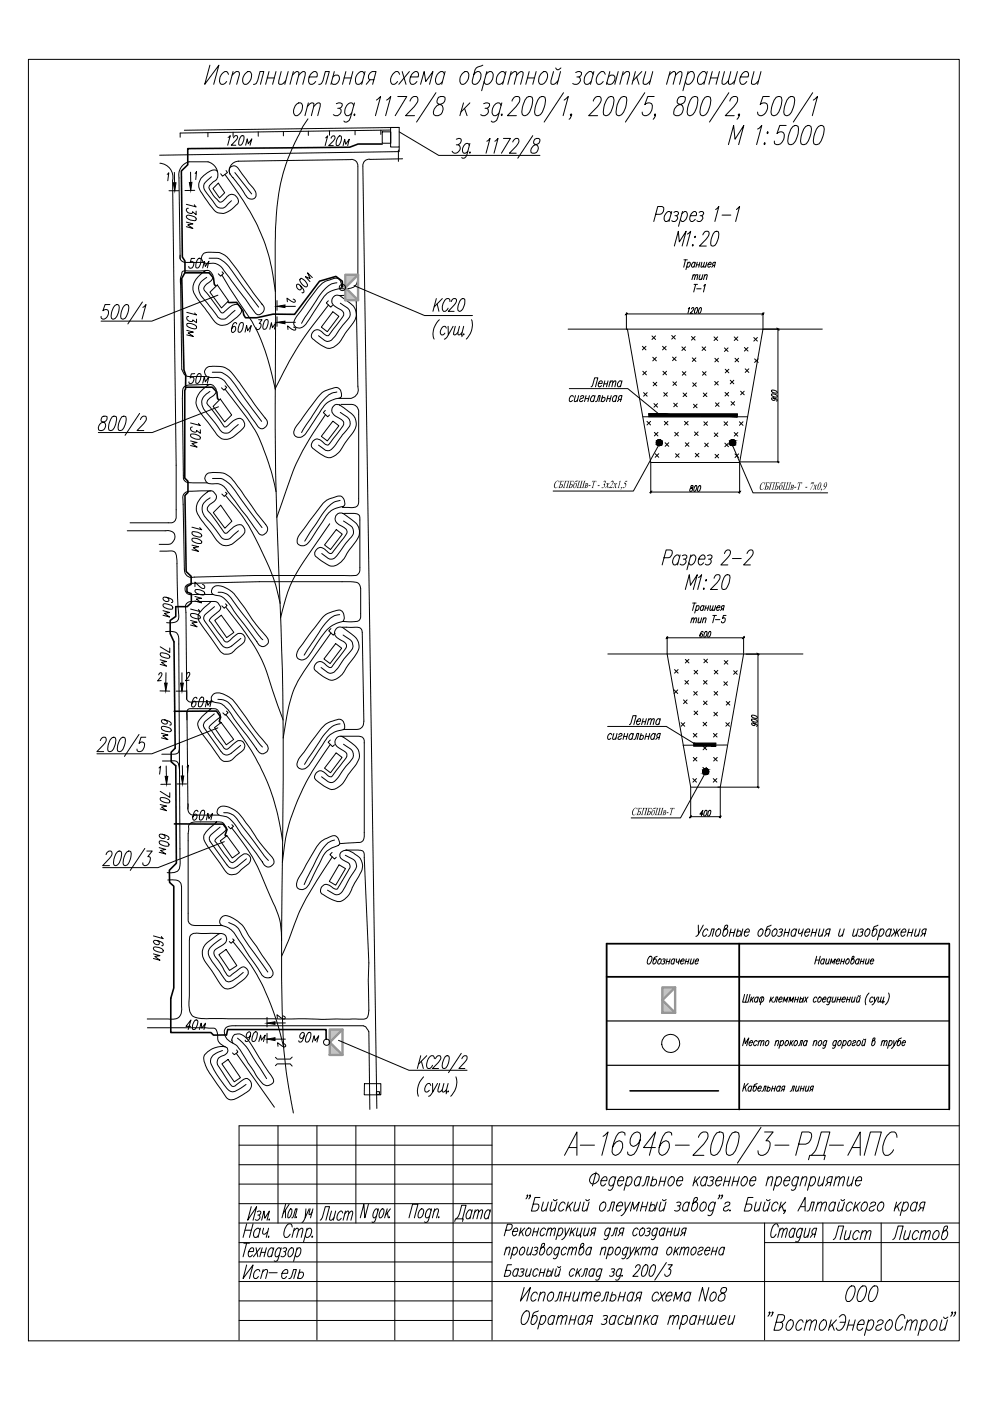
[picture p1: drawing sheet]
<svg xmlns="http://www.w3.org/2000/svg" width="210mm" height="297mm" viewBox="0 0 210 297" stroke-linecap="round" stroke-linejoin="round" font-family="sans-serif">
<path d="M6 12.6h197.4v271.7h-197.4z" fill="none" stroke="#000" stroke-width=".21"/>
<!-- layer: 0 -->
<g fill="none" stroke="#000" stroke-width=".21">
<path d="M81 28h1.9v2.4h-1.9zM82.8 27h1.8v4.2h-1.8zM84.6 28l8.4 4.9h21.5M46.2 62.6l-14 5.5h-10.8M75.1 60.6l14.9 6.3h10.2M46.3 86.2l-14 5.5h-11.5M120.7 82.4h12.4l6.5 5.3M139.7 94.3l-5.4 9.8h-17M155.3 94.3l4.4 10.2h15.8M46.2 154.3l-14 5.5h-11.7M128.8 154h12.5l5.8 3.6M47.6 178.4l-14.1 5.6h-11.7"/>
<path d="M149.7 163.6l-5.4 9.8h-10.5M77 217.5l.5 .2 .7 1M58.9 238.7v20.6M67.2 238.7v45.4M71.8 220.6l14.9 6.3h12.3M75.5 238.7v20.6M77.3 229.8h3.4v2.3h-3.5zM79.8 231.5h.6v.5h-.6zM83.7 238.7v45.4M96.1 238.7v45.4M104.3 238.7v45.4M161.3 239l-4.9 7.6"/>
<path d="M203.3 238.7h-152.6v45.4M50.7 246.9h152.6M50.7 242.8h53.6M50.7 251.1h53.6M50.7 255.2h53.6M50.7 259.3h152.6M52.3 259.5l-.8 2.9M53.3 255.8l-.8 2.9 1.9-2.9-.7 2.9M53.7 259.5l-.8 2.9M54.5 256.9l.3-.1 .5 .1-.2 .6-.4 .1M54.9 257.6a.64 .64 0 0 1 0 .8 .64 .64 0 0 1-.8 .2M55.5 258.7l.5-1.9 .1 1.5 1-1.5-.5 1.9"/>
<path d="M57.1 258.4l-.1 .3 .2-.1M60.5 256.6l.1 1.6M60.6 255.3l-.8 2.9M61.3 255.3l-1.3 2M61.6 256.3h.2a1.57 1.57 0 0 1-.7 1.9v-.8zM61.9 258.2l.2-.1 .6-1.8h.3l-.5 1.9M62.8 258v.2v-.1M64.7 258.2a1.18 1.18 0 0 1-.7 1M64.9 256.3l-.2 1.9 .8-1.9M65.8 256.3l-.2 1.2h.2l.4-.5M66.4 256.3l-.6 1.9M67.9 258.7l.4-.5 .7-2.4h.9l-.8 2.9"/>
<path d="M70.3 256.8l-.4 1.8 .3 .1 .6-.5M71.2 256.8l-.5 1.9M72.7 257.2l-.3-.4a1.31 1.31 0 0 0-.7 1.9l.4-.1 .3-.3M73.1 257.3l.6-.5 .3 .1-.5 1.8M73.3 256.8l-.6 1.9M73.9 257.3l.6-.5 .3 .1-.4 1.8M78.1 255.3l-.7 2.9-.3-2.9-.7 2.9M80.1 256.7l-.2-.4a1.42 1.42 0 0 0-.7 1.9h.2l.4-.4M80.2 256.3l-.7 2.6-.3 .3-.3-.1M80.9 256.4l.4-.1a1.42 1.42 0 0 1-.8 1.9 1.6 1.6 0 0 1 .4-1.8zM82.1 256.3l-.6 1.9M82.1 257.1l.2 1.1"/>
<path d="M82.5 258v.2l.1-.1M82.8 256.3l-1.1 1.4M86.7 258.2l.8-2.9h1.1l-.7 2.9M89.2 256.4l.4-.1a1.26 1.26 0 0 1-.8 1.9 1.42 1.42 0 0 1 .4-1.8zM91.4 256.7l-.2-.4a1.32 1.32 0 0 0-.8 1.9h.2l.5-.4M91.5 256.3l-.8 2.6a.44 .44 0 0 1-.7 .2M92 256.9l.6-.6 .3 .1-.3 1.8M92.2 256.3l-.5 1.9M93.1 258l-.1 .2 .1-.1M96.4 259l.2-.6h1.6l-.1 .6M96.7 258.4a4 4 0 0 0 1.2-2.9h.9l-.7 2.9M100 256.9l-.2-.4a1.26 1.26 0 0 0-.8 1.9h.3l.4-.4"/>
<path d="M100.1 256.5l-.5 1.9M100.6 257.1l.6-.6 .3 .1-.4 1.8M100.8 256.5l-.5 1.9M101.4 257.1l.6-.6 .3 .1-.4 1.8M103.9 256.9l-.2-.4a1.26 1.26 0 0 0-.8 1.9l.7-.4M104 256.5l-.5 1.9M111.9 253.5l-.1 .1-.1-.1 .2-.2-.1 .5-.3 .4M112.5 253.5l-.1 .1-.1-.1 .1-.2 .1 .2-.4 .7M114.5 253.9h-1.1l-.7 2.9h.8a1.05 1.05 0 0 0 .7-1.4l-1.2-.1M115.2 254.9l-.4 1.7 .4 .2 .7-.6M116.3 254.9l-.5 1.9M117 254.9l-.4 1.7 .5 .2 .6-.6"/>
<path d="M117.4 254.3v.1a.44 .44 0 0 0 .7-.1M118.1 254.9l-.5 1.9M119.7 245l2.6-5v5M119.8 255.3l-.3-.4a1.2 1.2 0 0 0-.8 1.9h.3l.5-.4M120.5 254.9l-.5 1.9M120.6 243.3h1.7M120.7 255.7l.3 1.1M121.5 254.9l-1.4 1.3M122 254.9l-.4 1.7 .5 .2 .6-.6M123 242.8h3M123.1 254.9l-.5 1.9M123.8 254.9l-.3 1.7 .4 .2 .7-.6"/>
<path d="M124.2 254.3l.2 .3 .6-.3M124.9 254.9l-.5 1.9M125.6 249.1a.84 .84 0 0 1 .9-.3 .84 .84 0 0 1 .6 .8 1.2 1.2 0 0 1-.6 1.2 1.2 1.2 0 0 1-1.3-.1 1.2 1.2 0 0 1 .4-1.6zM126.4 248.5l-.8 2.9M127.4 255.3l.5-.4h.3a1.2 1.2 0 0 1-.8 1.9 .8 .8 0 0 1-.2-1.1zM127.4 250.3h1.2l.1-.5-.2-.3a1.2 1.2 0 0 0-.9 1.9h.3l.5-.4M127.9 240.9l1-.9-1.3 5M128.7 256.8l.5-.2 .5-1.7h.6l-.5 1.9M130.4 249.9l-.2-.4a1.2 1.2 0 0 0-.8 1.9h.3l.4-.4M130.6 249.5l-.8 2.6a.52 .52 0 0 1-.8 .1M130.8 255.7h1.1a.59 .59 0 0 0-.1-.8 1.2 1.2 0 0 0-.8 1.9h.2l.5-.4M131 250.3h1.2v-.5l-.2-.3a1.25 1.25 0 0 0-.8 1.9h.3l.5-.4"/>
<path d="M132.5 240.7v-.5l-.4-.2-.9 .2a7.8 7.8 0 0 0-1.4 4l.2 .5 .4 .3a2.02 2.02 0 0 0 1.4-2.9l-.4-.2a1.77 1.77 0 0 0-1.5 1.4M132.5 254.9l.1 1.9 1.1-1.9M132.6 256.8a1.35 1.35 0 0 1-.9 .9M132.9 249.9l.5-.4h.3a1.25 1.25 0 0 1-.8 1.9l-.3-.4M133.1 249.5l-.8 2.9M133.7 256.8l.5-1.9 .2 1.5 1.1-1.5-.5 1.9M135.7 241.7a1.78 1.78 0 0 1-1.5 1.3 1.2 1.2 0 0 1-.5-1.6 1.4 1.4 0 0 1 2-1.2 5.2 5.2 0 0 1-1.3 4.5l-.9 .3-.4-.3v-.5M135.9 249.9l-.3-.4a1.25 1.25 0 0 0-.8 1.9h.3l.5-.4M135.9 249.5l-.5 1.9M136 255.8h1.1M136.1 251.4l.4-.1 .3-.4 .3-1.4h.6l-.5 1.9M136.3 254.9l-.5 1.9"/>
<path d="M137.3 254.9l-.5 1.9M137.9 255.7l.3-.3h.3a.76 .76 0 0 1 .3 1 .76 .76 0 0 1-.9 .4l-.2-.3M138.1 254.9l-.5 1.9M138.2 250.3a.55 .55 0 0 1 .8-.2 .55 .55 0 0 1 .2 .8 .62 .62 0 0 1-.5 .5 .62 .62 0 0 1-.7-.3M138.4 249.5l-.5 1.9M139 243.3h-2.5l2.5-3.3-1.3 5M139.4 254.9l-.6 1.9M139.9 250.5h1.1M140.1 254.9l-.3 1.7 .4 .2 .6-.6M140.2 249.5l-.5 1.9M140.5 254.3l.2 .3 .5-.3M141.2 254.9l-.5 1.9"/>
<path d="M141.2 249.5l-.5 1.9M142.2 249.6l.5-.1a1.2 1.2 0 0 1-.8 1.9 1.28 1.28 0 0 1 .3-1.8zM142.4 240.7v-.5l-.4-.2-.9 .2a7.8 7.8 0 0 0-1.4 4l.2 .5 .4 .3a2.02 2.02 0 0 0 1.4-2.9l-.4-.2a1.77 1.77 0 0 0-1.5 1.4M143.2 242.8h2.9M143.5 255l.3-.1 .5 .1a.53 .53 0 0 1-.1 .5 .53 .53 0 0 1-.5 .2M143.5 250.3h1.2l.1-.5-.3-.3a1.2 1.2 0 0 0-.8 1.9h.3l.5-.4M143.9 255.7a.67 .67 0 0 1 .1 .9 .67 .67 0 0 1-1 0M146.1 255.3l-.3-.4a1.2 1.2 0 0 0-.8 1.9h.3l.5-.4M146.2 254.9l-.5 1.9M147.3 254.9h.3a1.17 1.17 0 0 1-.8 1.9l-.2-.3v-.3l.6-2 .3-.3 .3 .1a.91 .91 0 0 1-.7 1l-.2 .3M147.4 249.5l-.5 1.9M147.6 250.3l.4 1.1"/>
<path d="M148.1 241.1a1.26 1.26 0 0 1 1.9-.9 1.48 1.48 0 0 1-.3 1.7l-2.8 3.1h2.3M148.4 249.5l-1.4 1.4M148.9 255l.6-.1a1.17 1.17 0 0 1-.9 1.9 1.23 1.23 0 0 1 .3-1.8zM149.9 249.9l-.3-.4a1.25 1.25 0 0 0-.8 1.9h.3l.5-.4M150 249.5l-.5 1.9M150.5 249.6l.3-.1 .5 .1a.56 .56 0 0 1-.6 .7M150.9 250.3a.66 .66 0 0 1 0 1 .66 .66 0 0 1-.9 0M151.6 255.3l-.3-.4a1.17 1.17 0 0 0-.8 1.9h.3l.5-.4M151.7 254.9l-.8 2.6a.53 .53 0 0 1-.8 .1M151.8 250.3h1.2v-.5l-.2-.3a1.25 1.25 0 0 0-.8 1.9h.3l.5-.4M151.9 240.2l.6-.2 .8 .2a5.9 5.9 0 0 1-1.2 4.5l-.6 .3h-.3l-.4-.3a5.6 5.6 0 0 1 1.1-4.5zM152.6 253.5l-.1 .1v-.1l.1-.2-.1 .5-.3 .4"/>
<path d="M153.2 253.5l-.1 .1-.1-.1 .1-.2 .1 .2-.4 .7M153.6 250.5h1.1M153.7 255.3a.69 .69 0 0 1 1-.3l-.1 .5-.8 .3a.63 .63 0 0 0-.4 .8 .67 .67 0 0 0 1-.2M153.9 249.5l-.6 1.9M154.8 256.5l-.1 .3 .2-.2M154.9 249.5l-.5 1.9M155.3 240.2l.5-.2 .8 .2a5.9 5.9 0 0 1-1.2 4.5l-.6 .3h-.3l-.4-.3a5.6 5.6 0 0 1 1.2-4.5zM155.4 250.5h1.1M155.7 249.5l-.5 1.9M156.8 249.5l-.6 1.9M157.7 249.6l.5-.1a1.25 1.25 0 0 1-.8 1.9 1.22 1.22 0 0 1 .3-1.8zM159 250.3h1.2v-.5l-.2-.3a1.2 1.2 0 0 0-.8 1.9h.3l.5-.4"/>
<path d="M159.7 253.9h-1.1l-.8 2.9h.9a.99 .99 0 0 0 .6-1.4l-1.1-.1M160.3 254.9l-.4 1.7 .5 .2 .7-.6M161.4 254.9l-.5 1.9M162.1 240h1.8l-1.5 1.9h.5l.3 .2a2.38 2.38 0 0 1-1.4 2.9h-.5l-.5-.3-.1-.7M162.1 259.3v24.8M162.2 254.9l-.4 1.7 .4 .2 .7-.6M162.5 254.3l.2 .3 .6-.3M162.8 250l.6-.5 .4 .1-.3 1.8M162.9 249.5l-.5 1.9M163.3 254.9l-.6 1.9M164.3 242.8h3M164.6 249.9l.5-.4h.3a1.2 1.2 0 0 1-.8 1.9l-.2-.4"/>
<path d="M164.7 249.5l-.7 2.9M164.9 255.3l-.2-.4a1.17 1.17 0 0 0-.8 1.9h.3l.4-.4M165.6 254.9l-.5 1.9M165.8 255.7l.4 1.1M166.3 250.3h1.1v-.5l-.2-.3a1.25 1.25 0 0 0-.8 1.9h.3l.5-.4M166.5 256.6l-.1 .2-.1-.2 .2-.1v.1l-.4 .7M166.6 254.9l-1.3 1.3M169.2 256.8l1.5-2.9v2.9M169.3 249.9l-.3-.4a1.25 1.25 0 0 0-.8 1.9h.3l.5-.4M169.3 242.6h1.5a1.79 1.79 0 0 0 1.1-2.4l-.4-.2h-1.5l-1.3 5M169.3 249.5l-.5 2.2a.78 .78 0 0 1-.9 .7l-.1-.2M169.7 255.8h1"/>
<path d="M170 250l.6-.5 .4 .1-.3 1.8M170.2 249.5l-.6 1.9M171.1 256.8l.4-.2 .6-1.7h.5l-.5 1.9M171.4 245.9l.3-.9h3.3l-.3 .9M171.8 249.9l.3-.3 .5-.1a1.25 1.25 0 0 1-.8 1.9l-.3-.4M172 249.5l-.8 2.9M172 245l1-1.2 1.1-3.8h1.9l-1.4 5M173.3 255.4l.6-.5 .4 .1-.4 1.8M173.5 254.9l-.6 1.9M173.8 249.5l-.4 1.8 .4 .1 .7-.5M174.3 255.4l.6-.5 .3 .1-.3 1.8M174.5 259.3v12.4"/>
<path d="M174.9 249.5l-.6 1.9M175.6 250.7l-.6 .7M175.9 242.8h2.9M176.2 250.7h-.6l-.2-.2a.79 .79 0 0 1 .5-1h.6l-.5 1.9M177.1 250l.6-.5 .4 .1-.4 1.8M177.1 255.3l-.3-.4a1.2 1.2 0 0 0-.8 1.9h.3l.5-.4M177.2 254.9l-.5 1.9M177.3 249.5l-.5 1.9M178 254.9l-.4 1.7 .4 .2 .7-.6M178.1 250l.6-.5 .3 .1-.3 1.8M178.3 254.3l.2 .3 .6-.3M179 254.9l-.5 1.9"/>
<path d="M179.8 245l2.6-5v5M180 249.5l-.4 1.8 .1 .1h.3l.7-.5M180.7 243.3h1.6M180.7 255.3l-.2-.4a1.17 1.17 0 0 0-.8 1.9h.2l.5-.4M181 249.5l-.5 1.9M181.4 254.9l-.5 1.9M181.5 250.3h1.1l.1-.5-.2-.3a1.2 1.2 0 0 0-.8 1.9h.3l.4-.4M181.6 255.7l.4 1.1M182.4 254.9l-1.3 1.3M183.1 255l.6-.1a1.2 1.2 0 0 1-.8 1.9 1.27 1.27 0 0 1 .2-1.8zM183.2 245l1.3-5h2.4l-1.4 5M184.6 255.3a.69 .69 0 0 1 1-.3l-.1 .5-.8 .3a.63 .63 0 0 0-.4 .8 .67 .67 0 0 0 1-.2"/>
<path d="M186.6 255l.5-.1a1.2 1.2 0 0 1-.8 1.9 1.18 1.18 0 0 1 .3-1.8zM186.8 259.3v12.4M190.1 254.9l-.5 1.9M190.2 241.1a1.3 1.3 0 0 0-.5-1.1 1.69 1.69 0 0 0-1.9 1.1 3.8 3.8 0 0 0-.4 3.6l.3 .3a1.7 1.7 0 0 0 1.8-1.2M190.3 255.7l.3 1.1M191.1 254.9l-1.4 1.3M191.5 255.3l.3-.3 .5-.1a1.17 1.17 0 0 1-.8 1.9l-.3-.4M191.6 254.9l-.7 2.8M194.4 255.3l-.2-.4a1.17 1.17 0 0 0-.8 1.9h.2l.5-.4M194.5 254.9l-.5 1.9M195.3 256.1l-.6 .7M195.8 256.1h-.5l-.3-.6 .3-.5 .8-.1-.5 1.9"/>
<path d="M50.7 271.7h152.6M50.7 263.5h53.6M50.7 267.6h53.6M50.7 275.8h53.6M50.7 280h53.6M51.7 263.6h1.2M51.9 260.8h1.4M52.3 268.2l-.8 2.9 2.2-2.9-.8 2.9M52.3 263.6l-.8 2.9M52.7 265.4h1l.1-.6-.2-.2a1.26 1.26 0 0 0-.8 1.9h.3l.4-.4M54.3 264.6l.4 1.9M55.1 260.8l-.3-.4a1.2 1.2 0 0 0-.8 2h.3l.5-.5"/>
<path d="M55.1 269.6l-.3-.4a1.17 1.17 0 0 0-.8 1.9h.3l.5-.4M55.2 264.6l-1.5 1.9M55.2 260.4l-.5 2M55.3 265.5h.9M55.6 264.6l-.5 1.9M55.6 269.7l.7-.5 .4 .1-.4 1.8M55.8 269.2l-.5 1.9M55.9 260.4l-.2 .7v.4l.2 .2h.2l.7-.6M56.5 264.6l-.5 1.9M57 260.4l-.6 2M57 262.1l-.1 .3 .1-.2M57 269.8h1.8"/>
<path d="M58 265l-.3-.4a1.32 1.32 0 0 0-.7 1.9h.2l.5-.4M58.1 264.6l-.6 1.9M59.5 265l-.2-.4a1.32 1.32 0 0 0-.8 1.9h.3l.4-.4M59.6 264.6l-.7 2.6a.44 .44 0 0 1-.8 .1M59.8 270h1.2a.59 .59 0 0 0-.2-.8 1.17 1.17 0 0 0-.8 1.9h.3l.5-.4M60 264.7l.3-.1 .5 .1a.54 .54 0 0 1-.6 .7M60.4 265.4a.63 .63 0 0 1 0 .8 .63 .63 0 0 1-.8 .1M61.2 271.1l.5-.2 .5-1.7h.6l-.5 1.9M61.6 264.7l.4-.1a1.26 1.26 0 0 1-.7 1.9 1.34 1.34 0 0 1 .3-1.8zM61.9 260.2v-.3a.69 .69 0 0 0-.8-.4 .69 .69 0 0 0-.5 .7l-.2 .4a1.57 1.57 0 0 0 .1 1.8 .96 .96 0 0 0 1-.7M62.3 261l.6-.6 .4 .2-.4 1.8M62.4 260.4l-.5 2"/>
<path d="M62.9 265l.2-.3 .5-.1a1.26 1.26 0 0 1-.8 1.9l-.2-.4M63 264.6l-.8 2.8M63.3 261l.6-.6 .3 .2-.3 1.8M63.4 270l.3-.3h.3a.74 .74 0 0 1 .2 1 .74 .74 0 0 1-1 .2l-.1-.1M63.6 269.2l-.5 1.9M65 260.8l.5-.4h.3a1.25 1.25 0 0 1-.8 2l-.3-.5M65.1 260.4l-.7 2.9M66.2 262.1l-.1 .3 .2-.2M111.1 278.4l.5-.5h.3a2.08 2.08 0 0 1-.7 2.9h-.4a1.89 1.89 0 0 1 .3-2.4zM111.1 273l-.8 2.9 2.2-2.9-.8 2.9M113.9 274.4l-.3-.4a1.2 1.2 0 0 0-.8 1.9h.3l.5-.4M114.1 277.9l-.7 .3-.4 .4-.4 1.7v.3l.2 .2a1.17 1.17 0 0 0 .8-1.9h-.3l-.5 .4"/>
<path d="M114.5 274.5l.6-.5 .4 .1-.3 1.8M114.6 274l-.5 1.9M114.7 279.3l.5-.4h.3a1.2 1.2 0 0 1-.8 1.9l-.3-.4M114.8 278.9l-.8 2.9M116.6 274.1l.5-.1a1.17 1.17 0 0 1-.8 1.9 1.23 1.23 0 0 1 .3-1.8zM117.5 279.3l-.2-.4a1.17 1.17 0 0 0-.8 1.9h.3l.4-.4M117.7 275.9l.4-.2 .6-1.7h.5l-.5 1.9M117.7 278.9l-.5 1.9M118.3 279.5l.6-.6 .4 .1-.4 1.8M118.4 278.9l-.5 1.9M119.2 279.5l.7-.6 .3 .1-.4 1.8M119.7 274.9h1.1"/>
<path d="M120 274l-.5 1.9M120.9 279.8h1M121.1 274l-.6 1.9M121.1 278.9l-.5 1.9M121.8 274l-.3 1.7 .4 .2 .6-.6M122.2 278.9l-.5 1.9M122.9 274l-.5 1.9M123.5 274.5l.6-.5 .4 .1-.4 1.8M123.7 274l-.5 1.9M123.9 279.3l-.3-.4a1.2 1.2 0 0 0-.8 1.9h.3l.5-.4M124 278.9l-.5 1.9M124.5 274.5l.6-.5 .3 .1-.3 1.8"/>
<path d="M126 274.8h1.2a.54 .54 0 0 0-.1-.8 1.17 1.17 0 0 0-.8 1.9h.2l.5-.4M127.5 275.9l.4-.2 .6-1.7h.5l-.5 1.9M127.9 279l.3-.1 .6 .1-.2 .6-.5 .1M128.4 279.7a.67 .67 0 0 1 0 1 .67 .67 0 0 1-.9 0M129.6 274.8l.7-.3a.75 .75 0 0 1 .1 1 .75 .75 0 0 1-1 .2v-.1M129.9 274l-.6 1.9M130.5 279.3l-.2-.4a1.2 1.2 0 0 0-.8 1.9h.3l.4-.4M130.7 278.9l-.6 1.9M131.3 274.9h1M131.5 274l-.5 1.9M132.4 279.3l-.3-.4a1.2 1.2 0 0 0-.8 1.9h.3l.5-.4M132.6 274l-.5 1.9"/>
<path d="M132.9 279.7l.3-.2h.3a.71 .71 0 0 1 .1 1 .71 .71 0 0 1-1 .1M133.1 278.9l-.5 1.9M134.3 278.9l-.5 1.9M134.3 274.4l-.2-.4a1.17 1.17 0 0 0-.8 1.9h.2l.5-.4M134.5 274l-.6 1.9M134.9 279.5l.7-.6 .4 .1-.4 1.8M135.1 278.9l-.6 1.9M135.2 275.2l-.6 .7M135.7 275.2h-.5l-.3-.6 .4-.5 .8-.1-.5 1.9M136.9 278.9l-.5 1.9M137.1 279.7l.4 1.1M137.9 278.9l-1.4 1.4"/>
<path d="M139.4 279.3l-.3-.4a1.2 1.2 0 0 0-.8 1.9h.3l.5-.4M139.5 278.9l-.5 1.9M139.6 274.4l-.2-.4a1.17 1.17 0 0 0-.8 1.9h.2l.5-.4M140.1 274l.5 1.9M141.1 274l-1.6 1.9M141.2 274.8h1.2a.59 .59 0 0 0-.1-.8 1.17 1.17 0 0 0-.9 1.9h.3l.5-.4M142 279.5l.6-.6 .3 .1-.3 1.8M142.1 278.9l-.5 1.9M142.8 275.9l.5-1.9 .3 1.5 1.1-1.5-.5 1.9M142.9 279.5l.7-.6 .3 .1-.4 1.8M144.7 279.3l.5-.4h.3a1.17 1.17 0 0 1-.8 1.9l-.3-.4M144.8 278.9l-.8 2.9"/>
<path d="M146.4 274.4l-.3-.4a1.17 1.17 0 0 0-.8 1.9h.3l.5-.4M146.5 274l-.5 1.9M147.6 279.3l-.3-.4a1.2 1.2 0 0 0-.8 1.9l.5-.1 .3-.3M147.7 278.9l-.5 1.9M148.2 279.8h1.1M148.5 278.9l-.5 1.9M149.5 278.9l-.5 1.9M150.3 273l-.8 2.9-.6-2.9-.7 2.9M150.3 278.9l-.4 1.8 .4 .1 .6-.5M151.1 274.1l.5-.1a1.17 1.17 0 0 1-.8 1.9 1.23 1.23 0 0 1 .3-1.8zM151.3 278.9l-.4 1.8 .3 .1 .7-.5M152.2 278.9l-.5 1.9"/>
<path d="M152.7 279.7h1.1a.54 .54 0 0 0-.1-.8 1.17 1.17 0 0 0-.8 1.9l.5-.1 .2-.3M153 273.1a.61 .61 0 0 0-.2 .7 .61 .61 0 0 0 .5 .4 .88 .88 0 0 1 .3 1.3 .88 .88 0 0 1-1.3 .1 1.53 1.53 0 0 1 1.5-1.6l.3-.6-.1-.3-.2-.1zM154.7 278.9l-.3 1.8 .4 .1 .6-.5M155.8 278.9l-.5 1.9M162.1 263.5h41.2M163.3 278.3l-.2 .1 .1-.3a.84 .84 0 0 1-.4 1M163.9 278.3l-.1 .1-.1-.1 .1-.2 .1 .2-.4 .8M165 260.2a.53 .53 0 0 0-.4-.8 .53 .53 0 0 0-.6 .5l-.5 1.4-.1 .6 .2 .5a.86 .86 0 0 0 1-.7M165.2 261l.6-.6 .3 .2-.4 1.8M165.4 260.4l-.5 2M166.1 261l.5-.6 .3 .2-.4 1.8M168.5 260.8l-.2-.4a1.31 1.31 0 0 0-.8 2h.3l.4-.5"/>
<path d="M168.6 260.4l-.5 2M170.1 260.8l-.2-.4a1.31 1.31 0 0 0-.8 2l.5-.2 .2-.3M170.2 260.4l-.6 2.2a.88 .88 0 0 1-.8 .7l-.1-.1M170.8 260.4l-.4 1.8 .4 .2 .6-.6M171.1 279.8l-.6 2.2M171.8 260.4l-.5 2M172.3 261.7l-.5 .7M172.8 261.7h-.5l-.2-.3 .1-.4 .4-.6h.6l-.6 2M176.2 279.8l-.5 2.2M176.7 262.8l.5-.5 .6-2.4h1.1l-.8 2.9M177.3 279.8l-1.5 1.6M177.9 279.2l.6-.5h.5a2.21 2.21 0 0 1-.3 2.9l-.6 .4h-.5l-.3-.4"/>
<path d="M179.4 260.9l-.4 1.8 .5 .1 .6-.5M180.1 279.8l-.6 2.2M180.3 272.8l.6-.2a1.88 1.88 0 0 1 0 2.5 .98 .98 0 0 1-1.4 .7 2.88 2.88 0 0 1 .8-3zM180.4 260.9l-.5 1.9M181.3 279.8l-.6 2.2M182.2 261.3l-.3-.4a1.17 1.17 0 0 0-.8 1.9h.3l.5-.4M182.7 272.8l.7-.2a2.49 2.49 0 0 1-.9 3.3h-.5a2.56 2.56 0 0 1 .7-3.1zM182.7 261.5l.7-.6 .3 .1-.4 1.8M182.9 260.9l-.6 1.9M183.7 261.5l.6-.6 .4 .1-.4 1.8M184.2 279.8l-.9 3.3M185.1 272.8l.7-.2a2.49 2.49 0 0 1-.9 3.3h-.4a2.21 2.21 0 0 1 .3-2.8z"/>
<path d="M189.3 262.8l.5-.5 .6-2.4h1.1l-.8 2.9M191.8 279.5l-.1-.6-.2-.2a1.87 1.87 0 0 0-1.6 2.1 1.18 1.18 0 0 0 .3 1.2 1.09 1.09 0 0 0 1.2-.7M192 260.9l-.4 1.8 .5 .1 .6-.5M192.4 279.8l-.6 2.2M193.1 260.9l-.6 1.9M194.8 261.3l-.3-.4a1.2 1.2 0 0 0-.8 1.9h.3l.5-.4M195.3 261.5l.6-.6 .4 .1-.4 1.8M195.5 260.9l-.5 1.9M195.5 279.8l-.9 3.3M196.3 261.5l.6-.6 .3 .1-.3 1.8M198.3 261l.6-.1a1.2 1.2 0 0 1-.9 1.9 1.18 1.18 0 0 1 .3-1.8zM199.7 279.8l-.5 2.1 .5 .1 .8-.6"/>
<path d="M200.1 279.2l.2 .3 .7-.3M200.4 260.9h.3a1.2 1.2 0 0 1-.8 1.9l-.3-.5 .6-2.1 .3-.3 .4 .2a1.05 1.05 0 0 1-.7 .9l-.3 .3M200.9 279.8l-.6 2.2M202 278.3l-.2 .1 .1-.3a.84 .84 0 0 1-.3 1M202.6 278.3l-.1 .1-.1-.1 .2-.2v.2l-.4 .8M124.7 280.1l-.5 .7M125.3 280.1h-.6l-.2-.5 .6-.7h.6l-.5 1.9M164.6 280.3l1.2 .2a1.12 1.12 0 0 1-.7 1.5h-1l.9-3.3h1a.89 .89 0 0 1 .3 1 .89 .89 0 0 1-.7 .6M167.3 280l.6-.2a1.34 1.34 0 0 1-.9 2.2 1.43 1.43 0 0 1 .3-2zM170.3 280.3l-.3-.5a1.39 1.39 0 0 0-.9 2.2l.5-.1 .3-.3M170.9 280.5l.7-.7 .4 .2-.4 2M172 280.5l.7-.7 .4 .2-.4 2"/>
<path d="M174.3 280l.6-.2a1.38 1.38 0 0 1-.9 2.2 1.39 1.39 0 0 1 .3-2zM176.4 280.8l.5 1.2M178.1 280.3h1.1M179.8 280.9h1.2M181.8 280.8h1.3a.62 .62 0 0 0-.5-1 1.66 1.66 0 0 0-.7 2.1l.5 .1 .5-.4M184 280.3l.6-.5h.3a1.38 1.38 0 0 1-.9 2.2l-.3-.4M186 280.3a.73 .73 0 0 1 1.2-.3l.1 .3-.3 .3-.8 .3a.8 .8 0 0 0-.5 1 .8 .8 0 0 0 1.2-.3M188.3 280l.6-.2a1.38 1.38 0 0 1-.9 2.2 1.39 1.39 0 0 1 .3-2zM192.2 280.5l.8-.7 .4 .2-.5 2M193.4 280.5l.7-.7 .4 .2-.5 2M195.4 280.3l.5-.5h.4a1.38 1.38 0 0 1-1 2.2l-.3-.4M197.8 280l.5-.2a1.38 1.38 0 0 1-.8 2.2 .87 .87 0 0 1-.3-1.2z"/>
<circle cx="142.2" cy="221.2" r="1.91"/>
</g>
<g fill="none" stroke="#000" stroke-width=".21">
<path d="M44.5 13.8l-1.1 4.1 3-4.1-1.1 4.1M48.4 15.8l-.3-.6a1.7 1.7 0 0 0-1.2 2.7l.8-.2 .4-.4M49.2 15.9l.9-.7h.4l.2 .2 .1 .4-.6 2.1M49.4 15.2l-.7 2.7M51.9 15.8l.6-.6h.5a1.7 1.7 0 0 1-1.2 2.7 1.42 1.42 0 0 1 .1-2.1zM53.7 17.9l.6-.2 .8-2.5h.8l-.7 2.7M56.7 16.5h1.5M57 15.2l-.7 2.7M58.5 15.2l-.7 2.7M59.6 15.2l-.5 2.5 .2 .2h.4l.9-.8M61.1 15.2l-.7 2.7M62 15.9l.9-.7 .5 .2-.6 2.5"/>
<path d="M62.2 15.2l-.7 2.7M63.3 15.9l.9-.7h.3l.2 .2-.5 2.5M65.5 16.3h1.7a.73 .73 0 0 0 0-.8 .73 .73 0 0 0-.6-.3 1.81 1.81 0 0 0-.8 2.7l.8-.2 .3-.4M67.6 17.9l.6-.2 .8-2.5h.8l-.7 2.7M70.6 16.3a.74 .74 0 0 1 .9-.4 .74 .74 0 0 1 .5 .8 1.08 1.08 0 0 1-1.6 1l-.1-.2M70.9 15.2l-.7 2.7M73 16.5h1.5M73.3 15.2l-.7 2.7M74.8 15.2l-.7 2.7M77.3 15.8l-.4-.6a1.81 1.81 0 0 0-1.4 2.5l.6 .2 .7-.6M77.4 15.2l-.7 2.7M78.5 16.9l-.8 1"/>
<path d="M79.3 16.9h-.8a1 1 0 0 1-.3-1 1 1 0 0 1 .7-.7h.8l-.7 2.7M84.7 15.8l-.4-.6a1.7 1.7 0 0 0-1.1 2.7h.4l.7-.6M85.3 15.2l.8 2.7M86.8 15.2l-2.2 2.7M87 16.3h1.7a.73 .73 0 0 0 0-.8 .73 .73 0 0 0-.7-.3 1.81 1.81 0 0 0-.7 2.7l.7-.2 .4-.4M89.2 17.9l.7-2.7 .4 2.1 1.5-2.1-.7 2.7M92.4 19.7l-4.1 6.2M94.2 15.8l-.3-.6a1.72 1.72 0 0 0-1.5 2.3l.3 .4h.4l.7-.6M94.4 15.2l-.7 2.7M97.9 15.8l.7-.6h.4a1.7 1.7 0 0 1-1.1 2.7 1.45 1.45 0 0 1 0-2.1zM102.4 13.8l-1.1 .4-.6 .6-.6 2.3 .1 .6 .3 .2a1.79 1.79 0 0 0 1.3-2.5l-.2-.2h-.4l-.7 .6M103.1 15.8l.7-.6h.4a1.17 1.17 0 0 1 .3 1.5 1.17 1.17 0 0 1-1.7 1l-.2-.4"/>
<path d="M103.2 15.2l-1.1 4M107.2 15.8l-.5-.6a1.82 1.82 0 0 0-1.3 2.5l.6 .2 .7-.6M107.3 15.2l-.7 2.7M108.2 15.9l.9-.7 .5 .2-.6 2.5M108.4 15.2l-.7 2.7M109.5 15.9l.9-.7 .5 .2-.5 2.5M111.8 16.5h1.5M112.2 15.2l-.7 2.7M113.7 15.2l-.7 2.7M114.6 15.8l.7-.6h.4a1.7 1.7 0 0 1-1.1 2.7 1.23 1.23 0 0 1-.3-1.6zM117.4 15.2l-.6 1.9v.6l.2 .2h.4l.9-.8M117.8 14.4l.3 .4h.3l.5-.4"/>
<path d="M118.8 15.2l-.7 2.7M119.5 19.7l-4.1 6.2M122.1 15.4l.4-.2 .8 .2a.76 .76 0 0 1-1 .9M122.7 16.3a.96 .96 0 0 1 0 1.3 .96 .96 0 0 1-1.3 .1M125.7 15.8l-.3-.6a1.77 1.77 0 0 0-1.5 2.3l.3 .4h.4l.7-.6M125.9 15.2l-.7 2.7M128.3 15.8l-.4-.6a1.7 1.7 0 0 0-1.1 2.7h.4l.7-.6M129 16.3a.74 .74 0 0 1 .9-.4 .74 .74 0 0 1 .5 .8 1.1 1.1 0 0 1-1.7 1v-.2M129.3 15.2l-.7 2.7M131.1 15.2l-.7 2.7M132 15.9l.8-.7h.4l.2 .2 .1 .4-.6 2.1M132.1 15.2l-.7 2.7"/>
<path d="M134.7 15.2l-.7 2.7M135 16.3l.5 1.6M136.1 15.2l-1.9 1.9M136.7 19.7l-4.1 6.2M136.9 15.2l-.5 1.9v.6l.2 .2h.4l.9-.8M138.4 15.2l-.7 2.7M141.9 15.9l.9-.7 .4 .2v.5l-.5 2M142.1 15.2l-.8 2.7M143.2 15.9l.9-.7 .5 .2v.5l-.5 2M145.7 15.8l.7-.6h.4a1.7 1.7 0 0 1-1.1 2.7l-.4-.6M145.9 15.2l-1.1 4M149.8 15.8l-.4-.6a1.77 1.77 0 0 0-1.4 2.3l.3 .4h.4l.7-.6"/>
<path d="M150 15.2l-.8 2.7M150.7 16.5h1.5M151 15.2l-.7 2.7M152.5 15.2l-.7 2.7M153.6 15.2l-.5 1.9v.6l.5 .2 .8-.8M154.5 19.7l-4.1 6.2M155 15.2l-.6 1.9v.6l.5 .2 .9-.8M156.4 15.2l-.8 2.7M157 16.3h1.6a.7 .7 0 0 0 .1-.8 .7 .7 0 0 0-.7-.3 2.02 2.02 0 0 0-1 2.5l.2 .2h.5l.6-.6M159.9 15.2l-.6 2.5 .2 .2h.4l.9-.8M161.3 15.2l-.7 2.7M172.3 19.7l-4.1 6.2"/>
<path d="M35.4 37l.4-.4-.2 1.7M41.4 36.8l.3-.4-.2 1.7M63 22l.8-.2a1.76 1.76 0 0 1-.5 2.5l-.3 .2h-.4a1.75 1.75 0 0 1 .4-2.5zM65.2 22.6l.9-.8 .5 .2-.6 2.5M65.4 21.8l-.7 2.7M66.5 22.6l.9-.8 .5 .2-.5 2.5M71.3 22l.5-.2 .7 .2 .1 .4-.3 .4-.7 .2M72 23a.94 .94 0 0 1 0 1.3 .94 .94 0 0 1-1.3 0M75 22.4l-.4-.6a1.7 1.7 0 0 0-1.1 2.7h.4l.7-.6M75.2 21.8l-.9 3.1a1.14 1.14 0 0 1-1.2 1l-.2-.2M75.2 24.1l-.2 .2 .1 .2 .2-.2M79.8 21.2l.9-.7-1.1 4"/>
<path d="M82 21.2l.9-.7-1.1 4M84.3 20.5h1.9l-2.4 4M86.9 21.4l.1-.2a.98 .98 0 0 1 1.5-.6 1.16 1.16 0 0 1-.2 1.4l-2.3 2.5h1.9M93 20.6a.92 .92 0 0 0-.1 1.4 1.29 1.29 0 0 1 1.1 1.3 1.29 1.29 0 0 1-1.1 1.2h-.6l-.3-.2a1.82 1.82 0 0 1 1.7-2.3 1.07 1.07 0 0 0 .6-1.4l-.3-.1zM98.3 21.8l-.8 2.7M98.5 23l.5 1.5M99.6 21.8l-1.9 2M102.5 22l.5-.2 .8 .2v.4l-.2 .4-.8 .2M103.2 23a.94 .94 0 0 1 0 1.3 .94 .94 0 0 1-1.3 0M106.2 22.4l-.4-.6a1.7 1.7 0 0 0-1.1 2.7h.4l.7-.6M106.4 21.8l-.8 3.1a1.14 1.14 0 0 1-1.2 1l-.2-.2M106.4 24.1l-.1 .2 .1 .2 .1-.2"/>
<path d="M108.6 21.4v-.2a.88 .88 0 0 1 .7-.7 .88 .88 0 0 1 .9 .3 1.99 1.99 0 0 1-.8 1.8l-1.8 1.9h1.9M111.7 20.6l.5-.1 .6 .1a4.4 4.4 0 0 1-1 3.7l-.4 .2-.6-.2a4.6 4.6 0 0 1 .9-3.7zM114.4 20.6l.5-.1 .6 .1a4.6 4.6 0 0 1-.9 3.7l-.5 .2-.6-.2a4.6 4.6 0 0 1 .9-3.7zM119.6 21.2l.9-.7-1.1 4M121.2 24.3l-.2 .2-.1-.2 .2-.2a1.19 1.19 0 0 1-.4 1.2M125.8 21.4v-.2a.88 .88 0 0 1 .7-.7 .88 .88 0 0 1 .9 .3 2.09 2.09 0 0 1-.7 1.8l-1.9 1.9h1.9M129 20.6l.5-.1 .6 .1a4.6 4.6 0 0 1-1 3.7l-.5 .2-.6-.2a5 5 0 0 1 1-3.7zM131.7 20.6l.5-.1 .6 .1a4.9 4.9 0 0 1-1 3.7l-.5 .2-.6-.2a5 5 0 0 1 1-3.7zM138.7 20.5h-1.4l-.6 1.7a.93 .93 0 0 1 1.6 .2 1.79 1.79 0 0 1-1.7 2.1l-.3-.2-.1-.5M139 24.3l-.2 .2-.1-.2 .2-.2a1.05 1.05 0 0 1-.4 1.2M143.9 20.6a.89 .89 0 0 0-.1 1.4 1.25 1.25 0 0 1 1.1 1 1.25 1.25 0 0 1-.6 1.3l-.4 .2h-.6l-.4-.2a1.82 1.82 0 0 1 1.8-2.3 1.19 1.19 0 0 0 .6-1.4l-.4-.1zM146.8 20.6l.4-.1 .7 .1a4.9 4.9 0 0 1-1 3.7l-.5 .2-.6-.2a4.6 4.6 0 0 1 1-3.7z"/>
<path d="M149.5 20.6l.5-.1 .6 .1a4.6 4.6 0 0 1-1 3.7l-.4 .2-.7-.2a4.6 4.6 0 0 1 1-3.7zM154.4 30.7l1.1-4.1 .3 2.9 1.9-2.9-1.1 4.1M154.7 21.4a1.02 1.02 0 0 1 1.6-.8 1.3 1.3 0 0 1-.2 1.4l-2.3 2.5h1.9M156.8 24.3l-.2 .2-.1-.2 .2-.2a1.19 1.19 0 0 1-.4 1.2M160.6 27.4l.9-.8-1.1 4.1M162.2 30.3v.2l-.1 .2-.1-.2zM162.8 28l.1 .2-.2 .1-.1-.1zM163.1 20.5h-1.3l-.6 1.7a.9 .9 0 0 1 1.5 .2 1.8 1.8 0 0 1-1.6 2.1l-.3-.2-.2-.5M164.6 20.6l.4-.1 .7 .1a4.6 4.6 0 0 1-1 3.7l-.5 .2-.6-.2a4.6 4.6 0 0 1 1-3.7zM166.7 26.6h-1.4l-.6 1.7a.88 .88 0 0 1 .9-.3 .88 .88 0 0 1 .7 .5 1.79 1.79 0 0 1-1.7 2.2l-.3-.2-.1-.6M167.3 20.6l.4-.1 .7 .1a4.6 4.6 0 0 1-1 3.7l-.5 .2-.6-.2a4.5 4.5 0 0 1 1-3.7zM168.1 26.8l.5-.2 .6 .2a4.5 4.5 0 0 1-1 3.7l-.4 .2-.7-.2a4.6 4.6 0 0 1 1-3.7z"/>
<path d="M170.8 26.8l.5-.2 .6 .2a4.6 4.6 0 0 1-.9 3.7l-.5 .2-.6-.2a4.6 4.6 0 0 1 .9-3.7zM172.4 21.2l.9-.7-1.1 4M173.5 26.8l.5-.2 .6 .2a4.6 4.6 0 0 1-.9 3.7l-.5 .2-.6-.2a4.6 4.6 0 0 1 .9-3.7zM139 45.4h.9a.95 .95 0 0 0 .8-.6 .95 .95 0 0 0-.3-1h-.9l-.9 3.2M142.3 45.3l-.3-.5a1.31 1.31 0 0 0-.9 2.2h.3l.6-.5M142.4 44.8l-.6 2.2M142.9 45l.3-.2 .6 .2 .1 .3-.2 .3-.6 .1M143 52.2l.8-3.2 .2 2.3 1.5-2.3-.9 3.2M143.4 45.7a.74 .74 0 0 1 0 1 .74 .74 0 0 1-1 .1M144.6 45.3l.5-.5h.3a1.33 1.33 0 0 1-.8 2.2l-.4-.5M144.7 44.8l-.8 3.2M145 55.1h.7"/>
<path d="M145.3 55.1l-.3 1.6M145.7 49.6l.7-.6-.8 3.2M145.8 55.9l.3-.3a.56 .56 0 0 1 .2 .6 .56 .56 0 0 1-.5 .5l-.2-.3M145.9 55.6l-.5 1.6M146.4 45.7h1.2a.6 .6 0 0 0-.2-.9 1.36 1.36 0 0 0-.9 2.2h.4l.5-.5M146.9 51.9l.1 .1-.2 .2zM146.9 58.5l.3-.3 .2 .1-.2 1M147 58.2l-.3 1.1M147.2 50.2l.2-.1 .1 .1-.2 .2zM147.4 55.9l-.1-.2a.53 .53 0 0 0-.6 .3 .53 .53 0 0 0 .2 .7l.3-.3M147.4 58.5l.4-.3 .2 .1-.2 1M147.4 55.6l-.3 1.1"/>
<path d="M147.7 56.1h.6M147.8 55.6l-.3 1.1M148.2 45l.4-.2 .6 .2v.3l-.2 .3-.6 .1M148.4 55.6l-.3 1.1M148.4 58.2l-.2 1 .3 .1 .3-.3M148.8 45.7a.74 .74 0 0 1-.1 1 .74 .74 0 0 1-.9 .1M148.8 55.6l-.2 1 .2 .1 .4-.3M149 49.8l.1-.2a.7 .7 0 0 1 .5-.6 .7 .7 0 0 1 .7 .3 1.71 1.71 0 0 1-.6 1.4l-1.4 1.5h1.4M149 58.2l-.3 1.1M149.4 55.6l-.2 1 .1 .1 .4-.3M149.4 58.5l.3-.3 .3 .1-.3 1M149.5 58.2l-.3 1.1"/>
<path d="M149.9 55.6l-.3 1.1M150.1 56.1h.7v-.4a.6 .6 0 0 0-.6 .3 .6 .6 0 0 0 0 .7l.4-.3M151.2 56.3l-.3 .4M151.5 49.2l.4-.2 .4 .2a3.6 3.6 0 0 1-.7 2.8l-.4 .2-.4-.2a3.6 3.6 0 0 1 .7-2.8zM151.5 56.3h-.3l-.1-.4 .3-.3h.3l-.3 1.1M151.7 44.4l.7-.6-.8 3.2M153.1 45.6h1.9M156.1 44.4l.7-.6-.8 3.2M62.2 63.4l.4 .3-.1 .3-.3 .1-1.4-.9 .1 .8M62.2 69.4l.5 .2-.1 .4-.8-.2-.8-.7 .1 .8M147.2 60.3h.7M147.5 60.3l-.4 1.6"/>
<path d="M147.7 61.2h.9M149.2 60.6l.3-.3-.3 1.6M140.8 118.3h.9a1.14 1.14 0 0 0 .8-1.5l-.3-.2h-1l-.8 3.2M144.1 118.1l-.3-.4a1.36 1.36 0 0 0-.9 2.1h.3l.5-.5M144.2 117.7l-.5 2.1M144.7 117.8l.3-.1 .6 .1-.1 .6-.6 .1M145.2 118.5a.73 .73 0 0 1 0 1.1 .73 .73 0 0 1-1 0M146.4 118.1l.5-.4h.3a1.37 1.37 0 0 1-.5 2.1h-.3l-.3-.5M146.5 117.7l-.9 3.1M148.1 118.5h1.3a.56 .56 0 0 0 0-.6 .56 .56 0 0 0-.5-.2 1.42 1.42 0 0 0-.5 2.1h.2l.6-.5M150 117.8l.4-.1 .5 .1-.1 .6-.6 .1M150.6 118.5a.73 .73 0 0 1-.1 1.1 .73 .73 0 0 1-1 0"/>
<path d="M153.6 117.4v-.2a.73 .73 0 0 1 1.2-.4 1.2 1.2 0 0 1-.5 1.5l-1.5 1.5h1.5M155.3 118.4h1.9M158.4 117.4v-.2a.79 .79 0 0 1 1.2-.4 1.2 1.2 0 0 1-.5 1.5l-1.4 1.5h1.4M145.3 125l.8-3.2 .3 2.3 1.4-2.3-.8 3.2M146.7 131.3l.3-.3 .2 .1-.2 1M146.7 131l-.3 1.1M146.9 127.9h.7M147.2 131.3l.3-.3 .2 .1-.2 1M147.2 127.9l-.4 1.5M147.7 128.6l.4-.2a.61 .61 0 0 1 0 .7 .61 .61 0 0 1-.6 .3v-.2M147.7 128.4l-.4 1.6M148.1 122.4l.7-.6-.9 3.2"/>
<path d="M148.2 131l-.2 1 .2 .1 .4-.3M148.8 131l-.3 1.1M149.1 131.3l.4-.3 .2 .1-.2 1M149.2 131l-.3 1.1M149.2 124.7l.1 .2-.1 .1zM149.2 128.6v-.1a.58 .58 0 0 0-.6 .3 .58 .58 0 0 0 0 .6l.5-.2M149.3 128.4l-.3 1M149.6 123l.1-.1v.3zM149.6 128.9h.5M149.7 128.4l-.3 1M150.3 128.4l-.3 1M150.7 128.4l-.2 1h.3l.2-.3"/>
<path d="M151.1 130.5h.8M151.2 128.4l-.2 1h.3l.2-.3M151.4 122.6v-.2a.73 .73 0 0 1 1.2-.4 1.26 1.26 0 0 1-.5 1.5l-1.5 1.5h1.5M151.5 130.5l-.4 1.6M151.7 131.4h.9M151.7 128.4l-.2 1M152 128.8h.6v-.3a.6 .6 0 0 0-.6 .3 .6 .6 0 0 0 .1 .6l.4-.2M153.1 129.1l-.3 .3M153.4 129.1h-.3l-.1-.4 .1-.2 .5-.1-.3 1M153.9 122l.3-.2 .5 .2a4 4 0 0 1-.8 2.9l-.3 .1-.5-.1a3.6 3.6 0 0 1 .8-2.9zM153.9 130.5h-.5l-.2 .7 .4-.2a.57 .57 0 0 1 .1 .8 .57 .57 0 0 1-.7 .1v-.1M33.7 143.1l.3-.5 .3 .1v.2l-.2 .6-.7 .9 .8-.1"/>
<path d="M39.6 143l.2-.4h.4v.4l-.2 .4-.7 .9 .8-.1M33.7 162.8l.4-.4-.3 1.7M39.6 162.6l.3-.4-.1 1.7M60 215.4l.5 .3-.2 .3-.7-.2-.9-.6 .1 .7M60.1 221.3a.35 .35 0 0 1 .4 .2 .35 .35 0 0 1-.2 .5 2.25 2.25 0 0 1-1.4-.9v.7"/>
</g>
<g fill="none" stroke="#000" stroke-width=".21">
<path d="M37 36.5v2.2M40.4 36.5v2.2M35.8 40.4h2.1M41.3 40.4h-2.1M58.7 63.7v2.1M58.7 67.2v2M60.4 68.3h2.2M60.4 65h2.2M120.5 69.8h41.3M133 69.8l5 28.3h18.8l5-28.3h12.5M136.3 88.4h22.2M128.9 138.7h28.8"/>
<path d="M141.4 138.7l5 28.2h6.3l5-28.2h12.5M33.9 146.5h2.1M35.2 142.6v2.2M37.4 146.5h2M38.6 142.6v2.2M147.1 157.6h4.7M154.1 158h-9.3M35.2 162.4l.1 2.2M36.2 166.3h-2.1M37.5 166.2h2.1M38.7 162.3v2.2M56.6 215.7v2"/>
<path d="M56.6 219.1v2.1M58.3 216.9h2.2M58.3 220.3h2.2"/>
<circle cx="139.8" cy="93.8" r=".61"/>
<circle cx="155.4" cy="93.8" r=".61"/>
<circle cx="149.6" cy="163.6" r=".61"/>
</g>
<g fill="none" stroke="#000" stroke-width=".21">
<path d="M132.8 66.3v3.6M132.8 66.6h29M145.9 65.5l.3-.3-.3 1.2M146.6 65.5l.2-.3 .3 .1v.3l-.8 .8h.6M147.5 65.3l.2-.1a.79 .79 0 0 1-.3 1.2h-.2v-.5zM148.4 65.3l.1-.1a.79 .79 0 0 1-.3 1.2l-.1-.5zM161.8 66.3v3.6M161.9 69.8h3.3M164.9 69.8v28.1M138 98.2v6.4M156.7 97.9h8.5M156.8 98.2v6.4"/>
<path d="M163.6 83.5l1 .2 .2 .3a.85 .85 0 0 1-1.2-.3zM163.6 82.7l.7 .1 .5 .4a.79 .79 0 0 1-1.2-.4zM164 84.4l.4 .3a.35 .35 0 0 1-.6 .2 .35 .35 0 0 1 0-.6l.9 .4 .1 .2-.2 .1M138 104.3h18.8M146.5 103l-.1 .3a.39 .39 0 0 1 .4 .6 .39 .39 0 0 1-.6 .2l.1-.5 .7-.3v-.3zM147.4 103h.2a.94 .94 0 0 1-.4 1.2l-.1-.6zM148.2 103h.2a.94 .94 0 0 1-.4 1.2l-.1-.6zM141.4 135v3.7M141.4 135.2h16.3M149.1 134.1l-.2-.2a.87 .87 0 0 0-.3 1.2 .4 .4 0 0 0 .3-.3 .4 .4 0 0 0-.2-.5l-.3 .4M149.5 134l.2-.1a.79 .79 0 0 1-.3 1.2h-.2v-.5zM150.4 134l.1-.1a.79 .79 0 0 1-.3 1.2l-.1-.5z"/>
<path d="M157.7 135v3.5M158.2 138.7h2.8M160.7 138.7v28.2M159.4 152.5l.9 .1 .3 .3a.79 .79 0 0 1-1.2-.3zM159.4 151.7l.9 .1 .3 .4a.85 .85 0 0 1-1.2-.4zM159.7 153.3l.4 .3a.35 .35 0 0 1-.5 .2 .35 .35 0 0 1-.1-.5l1 .3 .1 .3-.2 .1M146.4 167v6.4M146.4 173.2h6.3M149 172.6h-.6l.6-.8-.3 1.2M149.5 171.8h.2a.85 .85 0 0 1-.3 1.2l-.2-.2zM150.3 171.8h.3a.9 .9 0 0 1-.4 1.2l-.2-.2zM152.2 166.9h8.8"/>
<path d="M152.7 167v6.4"/>
</g>
<!-- layer: 0 -->
<g fill="#000" stroke="#000" stroke-width=".21">
<path d="M164.8 97.8l.3 .3zM160.5 166.7l.4 .3z"/>
<path d="M132.9 66.4l-.2 .3zM132.9 66.4l-.3 .3z"/>
<path d="M161.6 66.7l.3-.3zM161.9 66.4l-.3 .3z"/>
<path d="M164.8 69.7l.3 .2zM164.8 69.6l.3 .3z"/>
<path d="M138.1 104.2l-.2 .3zM138.1 104.2l-.2 .3z"/>
<path d="M156.6 104.5l.3-.3zM156.9 104.2l-.2 .3z"/>
<path d="M141.6 135.1l-.3 .3zM141.6 135.1l-.3 .3z"/>
<path d="M157.5 135.4l.3-.3zM157.8 135.1l-.3 .3z"/>
<path d="M160.5 138.6l.4 .2zM160.5 138.5l.4 .3z"/>
<path d="M146.6 173l-.3 .3zM146.6 173l-.3 .3z"/>
<path d="M152.5 173.3l.3-.3zM152.8 173l-.2 .3z"/>
</g>
<g fill="none" stroke="#000" stroke-width=".21">
<path d="M33.9 34.6a2.98 2.98 0 0 1 2.7 3.6M36.6 38.2l.8 60.5v10.4a1.36 1.36 0 0 1-.3 1.4 1.36 1.36 0 0 1-1.4 .3h-8.1M44.1 28.1v.9M44.8 37.5a3.2 3.2 0 0 0-1.6 1.8 2.05 2.05 0 0 0 .7 1.7l1.3 1.7a2.2 2.2 0 0 0 1.6 1.4 1.76 1.76 0 0 0 1.7-1l.6-.5M45.1 40l1.2-1.2 1.3 2.1-1.1 1.1zM46.1 36.4a1.2 1.2 0 0 0-1.7 0 3.5 3.5 0 0 0-2.3 2.9v.2a6.7 6.7 0 0 0 1.8 3.1l1.2 1.5a2.58 2.58 0 0 0 4.1 .2l.7-.6a1.32 1.32 0 0 0 .5-1.7 1.32 1.32 0 0 0-1.7-.7l-.6 .4-.8 .9a.67 .67 0 0 1-1.1-.2l-.2-.2a5.6 5.6 0 0 1-1.7-2.6l.7-.9a1.93 1.93 0 0 0 .9-2.9 2.89 2.89 0 0 0-1.8-1.5h-4a2.86 2.86 0 0 0-2.1 3.4l.2 17.2M47.7 37a56.5 56.5 0 0 1 7.2 11.6 40.3 40.3 0 0 1 3.5 13.2M47.9 36.2l.3 .4-1 .8-.4-.6M48.7 35.5a1.08 1.08 0 0 1 1.6 0l2.5 3.3a3.3 3.3 0 0 1 1.5 2.6 1.1 1.1 0 0 1-1 .9 1.1 1.1 0 0 1-1.1-.8l-2.8-3.9a1.72 1.72 0 0 1-.7-2.1zM49.4 28v.9M49.8 36.6l3.6 4.5M50.6 34.2l23.8-.4a1.33 1.33 0 0 1 1.5 1.4"/>
<path d="M50.6 34.2a2.01 2.01 0 0 0-1.8 2.7M54.8 28v.9M60.1 27.9v.9M65.3 25.2l-1 1.4-.5 1.2a41.3 41.3 0 0 0-5.4 20.3v14.7a1183.5 1183.5 0 0 0 .3 46.6 1178.7 1178.7 0 0 1 1.3 51.4v9.3a1063.9 1063.9 0 0 0-.1 46.6 97.3 97.3 0 0 0 1.8 16.8l.5 2.5M65.4 27.8v.9M69.9 27.7v1M75.3 27.7v.9M75.9 35.3v23.5a2.11 2.11 0 0 1-2.5 2.4h-1.3M76.9 35.2l3 199.8M78.4 33.8a1.33 1.33 0 0 0-1.5 1.4M80.7 27.6v.9M82.8 27.6l-44.6 .6v.9"/>
<path d="M84.5 31.8v2.4M84.6 31.2v.9l-50.8 .8M84.6 27l-45.5 .6M85.4 33.7l-7 .1M38.2 54.1a1.17 1.17 0 0 0 1.2 1.5h3.8M38.3 59l.2 19.3a1.8 1.8 0 0 0 2.3 1.6h3.1M41.9 58.8l1.4-1.2a1.22 1.22 0 0 1 1.5 .1 1.22 1.22 0 0 1 .2 1.5l-.2 .3a3 3 0 0 0-1.6 1.7l.2 .4 3.3 4.4a.52 .52 0 0 0 .4 .4 .52 .52 0 0 0 .5-.3 3.3 3.3 0 0 1 2.7-1.6 1.31 1.31 0 0 1 .4 2.3l-1.8 1.5a2.33 2.33 0 0 1-3.7-.5l-1.7-2.4a10.4 10.4 0 0 1-2.6-4 3.4 3.4 0 0 1 1-2.6zM43.1 53.9a2.09 2.09 0 0 1 1.6-.4h1.2a3.8 3.8 0 0 1 3.1 2l6.6 9a1.2 1.2 0 0 1 .2 1.6 1.2 1.2 0 0 1-1.5 .4l-6.4-8.6a3.6 3.6 0 0 0-2.5-2.1 2.99 2.99 0 0 1-2.2-.2 1.12 1.12 0 0 1-.1-1.7zM43.8 58.8a2.61 2.61 0 0 0-.6 4.6l2.9 3.6a1.42 1.42 0 0 0 2.3 0l1.4-1.2M44 57.3l-4.8 .1-.6 .3a5.2 5.2 0 0 0-.3 2.6M44.3 54.8h1a3.5 3.5 0 0 1 3.2 1.7l6.3 8.6M47 58.3l1.8 2.9 3.7 5.7a36 36 0 0 1 5.1 12.4l.8 3.3"/>
<path d="M47.1 57.6l.3 .4-.6 .6-.5-.5M71.4 60a4.6 4.6 0 0 0-3.5 2.4l-4 6.2M43.7 78a1.93 1.93 0 0 1 1.7-.3h1.2a4.1 4.1 0 0 1 3 1.9l6.6 9.1a1.2 1.2 0 0 1 .3 1.5 1.2 1.2 0 0 1-1.5 .5l-5.7-7.6a10.2 10.2 0 0 0-2.4-2.8l-.9-.3a2.44 2.44 0 0 1-2.3-.4 1.07 1.07 0 0 1 0-1.6zM44.5 61.9l1.6-1.5 2.3 3.4-1.4 1.5zM45 78.9h1a3.9 3.9 0 0 1 3.5 2.2l6 8.2M68.2 60.2l.7-.5 1-.3a1.89 1.89 0 0 1 2-.2 1.47 1.47 0 0 1 .2 2 5.1 5.1 0 0 0-4.4 3.2l-1.1 1.7a10.1 10.1 0 0 1-2.5 3.3 1.21 1.21 0 0 1-1.6-.3 1.21 1.21 0 0 1 .2-1.6l4.5-6.2zM69.6 63.8l-.4 .4 .9 .9 .4-.4M69.7 64.7a78.1 78.1 0 0 0-11.4 17.7M70.6 66.1l1.3 1-2.5 3.2-1.3-.9 2.4-3.3M70.7 62.9a1.16 1.16 0 0 1 1.3-.2l1.9 1.3a2.99 2.99 0 0 1 .7 4.9l-1.4 1.8a5.3 5.3 0 0 1-3.2 3.1 3.4 3.4 0 0 1-2.5-1.1l-.9-.7a1.16 1.16 0 0 1-.4-1.4 1.16 1.16 0 0 1 1.3-.7l1.3 1a.65 .65 0 0 0 .7 .3 .65 .65 0 0 0 .5-.5l2.7-3.6a.97 .97 0 0 0-.5-1.5 2.34 2.34 0 0 1-1.8-1.6v-.4zM72 62.7l2.1-.1a1.25 1.25 0 0 1 1.4 1.4l.4 17.9a1.94 1.94 0 0 1-1.9 2.6h-2.2M72.2 64.3l1.3 .9a1.75 1.75 0 0 1 0 2.8l-1.6 2a5.7 5.7 0 0 1-2 2.3h-.9l-1.5-1.1"/>
<path d="M136.2 73.4l.8 .8M136.3 78.7l.7 .8M137 73.4l-.8 .8M137 78.7l-.7 .8M138.2 71.2l.8 .8M138.4 75.7l.8 .8M139 71.2l-.8 .8M139.2 75.7l-.8 .8M140.5 73.4l.7 .8M140.6 78.7l.7 .8M141.2 73.4l-.7 .8M141.3 78.7l-.7 .8"/>
<path d="M142.4 71.1l.8 .8M142.6 75.7l.8 .8M143.2 71.1l-.8 .8M143.4 75.7l-.8 .8M144.6 73.5l.7 .8M144.7 78.8l.7 .8M145.3 73.5l-.7 .8M145.4 78.8l-.7 .8M146.6 71.3l.8 .8M146.8 75.9l.7 .7M147.4 71.3l-.8 .8M147.5 75.9l-.7 .7"/>
<path d="M148.9 73.5l.7 .8M148.9 78.8l.8 .8M149.6 73.5l-.7 .8M149.7 78.8l-.8 .8M151.4 71.4l.8 .8M151.6 76l.7 .7M152.2 71.4l-.8 .8M152.3 76l-.7 .7M153.6 73.8l.8 .7M153.8 78.3l.7 .8M154.4 73.8l-.8 .7M154.5 78.3l-.7 .8"/>
<path d="M155.7 71.4l.7 .8M155.8 76l.8 .7M156.4 71.4l-.7 .8M156.6 76l-.8 .7M157.8 73.7l.8 .7M158 78.2l.8 .8M158.6 73.7l-.8 .7M158.8 78.2l-.8 .8M159.8 71.6l.8 .7M160 76.1l.8 .7M160.6 71.6l-.8 .7M160.8 76.1l-.8 .7"/>
<path d="M42.4 83.2a3.9 3.9 0 0 1 2.2-1.7 1.32 1.32 0 0 1 1.2 1.1 1.32 1.32 0 0 1-.8 1.4 1.56 1.56 0 0 0-1.1 1.5l3.4 4.7a.54 .54 0 0 0 .5 .3 .54 .54 0 0 0 .5-.2 3.3 3.3 0 0 1 2.8-1.6l.4 .4a1.25 1.25 0 0 1-.1 1.9l-1.9 1.6a2.5 2.5 0 0 1-3.9-1.1l-1.4-1.9a11.2 11.2 0 0 1-2.6-3.9 3.1 3.1 0 0 1 .8-2.5zM44.5 83a2.65 2.65 0 0 0-1.7 2.8 4.8 4.8 0 0 0 1.7 2.5l2.2 2.9a1.65 1.65 0 0 0 2.8-.3l1-.9M44.7 81.5l-4.1 .1a1.45 1.45 0 0 0-1.9 1.8l.2 17.5a1.21 1.21 0 0 0 1.2 1.4l3.9 .1M46.7 84.6l2.4 3.4-1.5 1.5-2.4-3.3zM47.7 82.5a67.9 67.9 0 0 1 6.8 9.4l1.4 3.5a44.1 44.1 0 0 1 2.6 8.8M47.7 81.8l.4 .3-.6 .6-.5-.5M67.8 83.7a5.8 5.8 0 0 1 3.8-1.5 1.5 1.5 0 0 1 .5 2.2 5.1 5.1 0 0 0-4.4 3.2l-1.1 1.7a12 12 0 0 1-2.5 3.3 1.19 1.19 0 0 1-1.5-.2 1.19 1.19 0 0 1-.1-1.6zM69 87l-.4 .5 .9 .9 .4-.4M69 87.9a56.9 56.9 0 0 0-9.3 18.9l-1 2.9M70.6 89.3l1.3 1-2.5 3.2-1.3-1 2.4-3.2M70.6 86.2a1.05 1.05 0 0 1 1.4-.3l1.9 1.3a2.97 2.97 0 0 1 .7 4.9l-1.4 1.8a5.3 5.3 0 0 1-3.2 3.1 3.8 3.8 0 0 1-2.5-1.1l-.9-.7a1.16 1.16 0 0 1-.4-1.4 1.16 1.16 0 0 1 1.3-.7l.5 .2 .8 .8a.65 .65 0 0 0 .7 .3 .65 .65 0 0 0 .5-.5l2.7-3.6a.96 .96 0 0 0-.5-1.5 2.88 2.88 0 0 1-1.8-1.5v-.6zM71.4 83.1a4.2 4.2 0 0 0-3 1.9l-4.5 6.7"/>
<path d="M72.2 87.4l1.3 1a1.79 1.79 0 0 1 0 2.8l-1.1 1.3a8.6 8.6 0 0 1-2.5 3l-.5 .1a1.69 1.69 0 0 1-1.2-.8l-.7-.4M72.3 85.7h1.9a1.66 1.66 0 0 1 1.8 2.2v17.8a1.52 1.52 0 0 1-.7 1.8l-2.7 .1M136.5 83.2l.7 .8M137.2 89.3l.7 .8M137.2 83.2l-.7 .8M137.9 89.3l-.7 .8M138.5 81l.7 .8M138.7 85.6l.7 .7M138.7 91.7l.8 .7M138.9 96.2l.8 .8M139.2 81l-.7 .8M139.4 85.6l-.7 .7"/>
<path d="M139.5 91.7l-.8 .7M139.7 96.2l-.8 .8M140.7 83.2l.8 .8M140.9 89.3l.7 .8M141 93.9l.8 .7M141.5 83.2l-.8 .8M141.6 89.3l-.7 .8M141.8 93.9l-.8 .7M142.7 81l.7 .7M142.8 85.5l.8 .7M143.1 91.7l.7 .7M143.2 96.2l.8 .8"/>
<path d="M143.4 81l-.7 .7M143.6 85.5l-.8 .7M143.8 91.7l-.7 .7M144 96.2l-.8 .8M144.8 83.3l.8 .8M145.1 89.3l.8 .8M145.3 93.9l.8 .7M145.6 83.3l-.8 .8M145.9 89.3l-.8 .8M146.1 93.9l-.8 .7M146.9 81.2l.7 .7M147 85.7l.8 .8"/>
<path d="M147.2 91.6l.8 .7M147.4 96.1l.8 .8M147.6 81.2l-.7 .7M147.8 85.7l-.8 .8M148 91.6l-.8 .7M148.2 96.1l-.8 .8M149.1 83.3l.8 .8M149.2 89.4l.8 .8M149.4 94l.8 .7M149.9 83.3l-.8 .8M150 89.4l-.8 .8M150.2 94l-.8 .7"/>
<path d="M151.4 91.8l.8 .8M151.5 80.9l.8 .7M151.6 96.3l.8 .8M151.7 85.4l.8 .8M152.2 91.8l-.8 .8M152.3 80.9l-.8 .7M152.4 96.3l-.8 .8M152.5 85.4l-.8 .8M153.5 89.4l.8 .8M153.7 94l.7 .7M153.7 83.2l.8 .8M154.3 89.4l-.8 .8"/>
<path d="M154.4 94l-.7 .7M154.5 83.2l-.8 .8M154.8 80.6l.8 .8M155 85.1l.8 .8M155.6 80.6l-.8 .8M155.7 91.7l.7 .8M155.8 85.1l-.8 .8M155.8 96.2l.8 .8M156.4 91.7l-.7 .8M156.6 96.2l-.8 .8M156.8 89.4l.7 .8M157 82.9l.8 .8"/>
<path d="M157.5 89.4l-.7 .8M157.8 82.9l-.8 .8M27 112.5h8a1.5 1.5 0 0 1 2.1 1.2 1.5 1.5 0 0 1-1.6 1.7h-1.7M33.9 116.9l2.2-.1a1.27 1.27 0 0 1 1.4 1.7l.1 8.2 .3 3.7a1.24 1.24 0 0 1-1.2 1.6h-1.4M42.6 105.5l1.4-1.2a1.19 1.19 0 0 1 1.9 .8 1.35 1.35 0 0 1-.8 1.5l-.6 .3a.99 .99 0 0 0-.3 1.5l.8 .9 2.4 3.4a.54 .54 0 0 0 .4 .4 .54 .54 0 0 0 .6-.3 3.3 3.3 0 0 1 2.8-1.5l.2 .1a1.27 1.27 0 0 1 0 2.1l-1.8 1.6a2.4 2.4 0 0 1-3.7-.5l-1.3-2a12.4 12.4 0 0 1-3-4.4 3.4 3.4 0 0 1 1-2.7zM43.8 100.6a2.09 2.09 0 0 1 1.6-.4h1.3a4.3 4.3 0 0 1 3 2l4.7 6.6 1.9 2.4a1.26 1.26 0 0 1 .3 1.5 1.26 1.26 0 0 1-1.5 .6l-6.9-9.1a2.86 2.86 0 0 0-3.4-1.6 1.22 1.22 0 0 1-1.2-.7 1.22 1.22 0 0 1 .2-1.3zM44.5 105.6a2.5 2.5 0 0 0-.9 4.1l3.2 4.1a1.61 1.61 0 0 0 2.7-.4l1.1-.9M44.7 104.1l-4 .1a1.49 1.49 0 0 0-1.9 1.8l.3 14.7a1.61 1.61 0 0 0 2.1 1.7 651.2 651.2 0 0 1 33.2-.3l.8-.1a1.27 1.27 0 0 0 1.1-1.6v-10.7a.98 .98 0 0 0-1.2-.8h-2.1M45.1 101.4h.9a3.7 3.7 0 0 1 3.2 1.9l6.4 8.6M45.2 108.7l1.6-1.6 2.4 3.4-1.5 1.5zM47.8 105a38.2 38.2 0 0 1 7.2 10.8l1.4 2.9a36.1 36.1 0 0 1 3 9.2M47.8 104.4l.3 .3-.5 .6-.6-.6"/>
<path d="M68.5 106.7a6.4 6.4 0 0 1 3.8-1.5 1.68 1.68 0 0 1 .7 2l-.2 .2a5 5 0 0 0-4.4 3.2l-1.6 2.4a7.2 7.2 0 0 1-2 2.5 1.19 1.19 0 0 1-1.6-.1 1.19 1.19 0 0 1 0-1.6zM69.9 111.1l-3.2 4.6a44.3 44.3 0 0 0-4.9 7.8 37.7 37.7 0 0 0-2.3 7.5M71.2 109.3a1.23 1.23 0 0 1 1.5-.4l1.9 1.3a3 3 0 0 1 .6 4.9l-1.4 1.8a5 5 0 0 1-3.1 3.1h-.3a8.3 8.3 0 0 1-3.5-2 1.27 1.27 0 0 1 .5-1.7 1.27 1.27 0 0 1 1.7 .4l.2 .2a.71 .71 0 0 0 .7 .5 .71 .71 0 0 0 .7-.5l2.7-3.6a.99 .99 0 0 0-.5-1.5l-.5-.3a1.75 1.75 0 0 1-1.4-1.5zM71.3 112.3l1.3 1-2.5 3.2-1.3-1zM72.1 106.1a4.9 4.9 0 0 0-3.5 2.5l-4 6.1M72.8 110.5l1.4 .9a1.69 1.69 0 0 1-.1 2.8l-1.5 2a4.7 4.7 0 0 1-2.2 2.3l-.8-.1-1.4-1M35.1 133.9a2.52 2.52 0 0 1 2.5 .4 2.97 2.97 0 0 1 .3 2.2l.3 45.3a3.8 3.8 0 0 1-.4 2.7 2.57 2.57 0 0 1-2.4 .5M44.8 127.5l-.5 .4a6.9 6.9 0 0 0-2.3 2.6 2.79 2.79 0 0 0 .9 2.3l3.1 4.3a2.47 2.47 0 0 0 1.7 1.6 2.26 2.26 0 0 0 2.3-1.1l.7-.6a1.97 1.97 0 0 0 1.3-1.5 1.13 1.13 0 0 0-.7-1.1 1.13 1.13 0 0 0-1.2 .2l-.5 .4a2.52 2.52 0 0 1-1.6 1.1l-.5-.3-3.1-4.2 .3-.6 1.6-1.4a.9 .9 0 0 0 .1-1.5 1.29 1.29 0 0 0-1.6-.6h-2.9a2.53 2.53 0 0 0-2.4 .5l-.2 .8 .3 19.5M45.2 126h-3.9a1.6 1.6 0 0 1-2-.7v-.1a1.15 1.15 0 0 1 1.2-1.5 634.3 634.3 0 0 1 33.3-.4 3 3 0 0 1 2.2 .4l.5 1.1v5.3a1.25 1.25 0 0 1-1.3 1.7h-2.5M45.2 124.5a2.54 2.54 0 0 1 3 .3 7.1 7.1 0 0 1 2.7 2.8l1.1 1.4a46.6 46.6 0 0 0 4.9 6.6 1.2 1.2 0 0 1-.8 1.4 1.2 1.2 0 0 1-1.5-.7l-4.3-5.8a15.3 15.3 0 0 0-3-3.8l-.5-.3a2.79 2.79 0 0 1-1.8-.6 1.12 1.12 0 0 1 .2-1.3zM45.5 128.6l-1.8 1.5a1.06 1.06 0 0 0-.3 1.5l3.5 5a1.4 1.4 0 0 0 2.2 .4l2-1.6M45.5 131.5l1.4-1.1 2.7 3.7-1.5 1.1z"/>
<path d="M46.2 125.6a3.1 3.1 0 0 1 3.1 1.6l5.5 7.5 .9 1M47.8 128l.3 .4-.5 .6-.6-.5M47.9 128.8a63.8 63.8 0 0 1 7.2 10.4l1.4 3.1 3.5 10.4M68.6 130.7a5.6 5.6 0 0 1 3.7-1.3 1.77 1.77 0 0 1 .4 2.4 6.6 6.6 0 0 0-4.6 3.2l-1 1.6a8.4 8.4 0 0 1-2.4 3.1 1.17 1.17 0 0 1-1.5-.1 1.17 1.17 0 0 1-.1-1.6l2.5-3.5zM70.2 134.2l-1.8 2.5a46.3 46.3 0 0 0-6.2 9.9 45.5 45.5 0 0 0-2.2 9.9M70.2 133.3l-.5 .4 1 1 .3-.4M71.2 136.5l1.2 .9-2.4 3.3-1.3-1 2.4-3.2M71.4 133.2a1.17 1.17 0 0 1 1.2-.2l1.9 1.4a2.99 2.99 0 0 1 .7 4.8l-1.4 1.9a6.4 6.4 0 0 1-2.2 2.6 1.95 1.95 0 0 1-2.6 0l-1.8-1.3a1.16 1.16 0 0 1-.4-1.5 1.16 1.16 0 0 1 1.3-.6l1.3 .9a.65 .65 0 0 0 .6 .3 .65 .65 0 0 0 .6-.4l2.7-3.7a.97 .97 0 0 0-.5-1.4 2.34 2.34 0 0 1-1.8-1.7v-.6zM72 130.3a4.6 4.6 0 0 0-3.5 2.5l-4 6.1M72.6 133h3.1a1.01 1.01 0 0 1 1.1 1.1l.3 18.8a1.48 1.48 0 0 1-1.4 1.8h-2.9M72.7 134.6l1.4 1a1.75 1.75 0 0 1 0 2.8l-1.1 1.3a7.2 7.2 0 0 1-2.5 3l-.9-.1-1.5-1.1M145.3 139.8l.8 .8"/>
<path d="M146.1 139.8l-.8 .8M149.2 139.8l.8 .7M150 139.8l-.8 .7M38.1 157.3l-.1 1.1a1.19 1.19 0 0 1-.3 1.3 1.19 1.19 0 0 1-1.2 .2h-2.2M39.6 146.4v1.1a1 1 0 0 0 1.1 1.4l4.5-.1M39.6 150.9l.2 20.6M44.7 150.3a8.8 8.8 0 0 0-2.7 2.8 1.91 1.91 0 0 0 .5 1.9l2.1 2.9a12.2 12.2 0 0 0 2.6 3.4l.4 .1a2.71 2.71 0 0 0 2.6-1.2l.4-.4a1.97 1.97 0 0 0 1.3-1.6 1.13 1.13 0 0 0-.6-1.1 1.13 1.13 0 0 0-1.3 .2l-.5 .4a2.43 2.43 0 0 1-1.6 1.1l-.4-.2-2.9-3.9a.53 .53 0 0 1-.3-.5 .53 .53 0 0 1 .4-.5l1.5-1.3a.88 .88 0 0 0 .2-1.6 1.29 1.29 0 0 0-1.6-.5h-4a.93 .93 0 0 0-1 .2 .93 .93 0 0 0-.2 1.1v1M45.1 147.3a2.04 2.04 0 0 1 2.5 0 6.5 6.5 0 0 1 3.3 3.1l3.3 4.7 2.2 2.6a1.18 1.18 0 0 1-.1 1.9 1.18 1.18 0 0 1-1.8-.6l-4.6-6.2a7.9 7.9 0 0 0-3.4-3.7l-.6-.1a.98 .98 0 0 1-1.1-1.2zM45.4 151.4l-1.8 1.5a1.1 1.1 0 0 0-.3 1.5l3.6 5a1.37 1.37 0 0 0 2.1 .3l2-1.7M45.5 154.3l1.4-1.1 2.6 3.6-1.5 1.1zM46.2 148.3a3.2 3.2 0 0 1 3 1.7l6.4 8.4M47.9 151.5a54.3 54.3 0 0 1 10.3 18.6l.7 2.7 1 5.5"/>
<path d="M48 150.8l.4 .3-.6 .6-.5-.6M68.2 154.4a5.2 5.2 0 0 1 4.1-1.8 1.69 1.69 0 0 1 .7 2 7.3 7.3 0 0 0-3.1 1.2l-.5 .6-2.1 3.2a10.1 10.1 0 0 1-2.5 3.3 1.17 1.17 0 0 1-1.5-.1 1.17 1.17 0 0 1-.1-1.6zM70 157.8a51.3 51.3 0 0 0-9.4 19.9l-.7 5.2M70 156.9l-.4 .5 .9 .9 .4-.4M71.3 159.6l1.2 1-2.4 3.2-1.3-.9 2.4-3.2M71.4 156.4a1.08 1.08 0 0 1 1.3-.2 8.4 8.4 0 0 1 3.3 2.8 3.1 3.1 0 0 1-.8 3.4l-1.4 1.8a5 5 0 0 1-3.1 3.2 3.4 3.4 0 0 1-2.6-1.1l-.9-.7a1.19 1.19 0 0 1-.3-1.5 1.19 1.19 0 0 1 1.3-.6l.6 .3a1.58 1.58 0 0 0 1.5 .9l3.1-4.1a.96 .96 0 0 0-.5-1.4 2.88 2.88 0 0 1-1.9-1.5v-.6zM72.1 153.5a3.9 3.9 0 0 0-3 1.9l-4.5 6.7M72.2 156.1h3.9a1.12 1.12 0 0 1 1.1 1.4v19a1.6 1.6 0 0 1-.9 2.1l-4.3 .3M72.8 157.8l1.4 .9a1.79 1.79 0 0 1-.1 2.9l-1.1 1.3a9.1 9.1 0 0 1-2.3 2.9l-.4 .1-.6-.1-1.5-1.1M142.9 146.3l.8 .7M143 142l.8 .7M143.7 146.3l-.8 .7"/>
<path d="M143.8 142l-.8 .7M144.4 153.2l.8 .8M144.9 148.4l.8 .8M145.2 153.2l-.8 .8M145.2 144.3l.8 .7M145.7 148.4l-.8 .8M146 144.3l-.8 .7M147 155.5l.8 .8M147.1 146.6l.7 .8M147.2 142.1l.7 .8M147.2 150.8l.7 .7M147.8 155.5l-.8 .8"/>
<path d="M147.8 146.6l-.7 .8M147.9 142.1l-.7 .8M147.9 150.8l-.7 .7M149.1 158.2l.7 .8M149.1 153.1l.7 .8M149.2 148.6l.7 .8M149.2 144.3l.7 .7M149.8 158.2l-.7 .8M149.8 153.1l-.7 .8M149.9 148.6l-.7 .8M149.9 144.3l-.7 .7M151.3 155.5l.7 .8"/>
<path d="M151.4 151l.7 .8M151.4 146.6l.8 .8M151.4 142.1l.8 .8M152 155.5l-.7 .8M152.1 151l-.7 .8M152.2 146.6l-.8 .8M152.2 142.1l-.8 .8M153.5 144.5l.7 .8M153.6 140.1l.7 .7M153.9 153.2l.8 .8M154 148.7l.7 .8M154.2 144.5l-.7 .8"/>
<path d="M154.3 140.1l-.7 .7M154.7 153.2l-.8 .8M154.7 148.7l-.7 .8M155.5 142.2l.8 .8M156.3 142.2l-.8 .8M34.4 161.3h2.2a1.12 1.12 0 0 1 1.4 1.3l.1 1.5M39.8 170.4l.1 .1a1.97 1.97 0 0 0 .5 2.2l.8 .2 5.2-.1M45.9 174.3a9.6 9.6 0 0 0-2.7 2.8 2.18 2.18 0 0 0 .6 2l2.8 3.9a5.8 5.8 0 0 0 2 2.4 2.46 2.46 0 0 0 2.8-1.2l1.1-.9a1.2 1.2 0 0 0 .4-1.8 1.2 1.2 0 0 0-1.9 0l-.9 .8a.87 .87 0 0 1-1.2 .4l-3.3-4.4 .2-.4 1.6-1.4a1.03 1.03 0 0 0 .1-1.8 1.29 1.29 0 0 0-1.3-.4h-3.6a2.66 2.66 0 0 0-2.5 .5l-.1 .3-.1 1.6v18.5l.1 .3a1.32 1.32 0 0 0 1.3 .7h5.9M46.3 171.3a2.04 2.04 0 0 1 2.6 0 6.4 6.4 0 0 1 3.2 3.1l1.1 1.4a39.3 39.3 0 0 0 4.8 6.4 1.21 1.21 0 0 1-.9 1.6 1.21 1.21 0 0 1-1.5-1l-4.1-5.5a15.3 15.3 0 0 0-3-3.8l-.5-.3-.8-.2a.95 .95 0 0 1-1.1-.5 .95 .95 0 0 1 .2-1.2zM46.7 175.4l-1.9 1.5a1.1 1.1 0 0 0-.3 1.5l3.6 5a1.4 1.4 0 0 0 2.2 .3l2-1.6M46.7 178.3l1.4-1.1 2.7 3.6-1.6 1.1zM47.4 172.3a3.1 3.1 0 0 1 3.1 1.7l5.5 7.5 .9 .9"/>
<path d="M49.1 175.5a39.2 39.2 0 0 1 7.5 12.9 34.1 34.1 0 0 1 2.9 7.3l.2 3.7M49.2 174.9l.3 .3-.6 .5-.5-.5M67.7 178.7a5.5 5.5 0 0 1 3.4-1.5 1.75 1.75 0 0 1 .8 1.9l-.2 .2a4.5 4.5 0 0 0-3.5 2.9l-1.3 2.6a10.6 10.6 0 0 1-1.9 3.4 1.18 1.18 0 0 1-1.4 .4 1.18 1.18 0 0 1-.7-1.3l.4-1.1 1.7-3zM70.9 178.1a4.8 4.8 0 0 0-3.2 2.9l-3.2 6.6M146.9 165.1l.8 .7M147 160.6l.8 .7M147.7 165.1l-.8 .7M147.8 160.6l-.8 .7M149 162.7l.8 .8M149.8 162.7l-.8 .8M151.2 165.1l.8 .7M151.3 160.6l.8 .7"/>
<path d="M152 165.1l-.8 .7M152.1 160.6l-.8 .7M35.6 186.6l.9-.1a1.61 1.61 0 0 1 1.9 1.1l.1 25.1a3.8 3.8 0 0 1-.5 2.9 2.19 2.19 0 0 1-1.9 .5l-4.9-.1M44 199.8l1.9-1.5a1.23 1.23 0 0 1 1.9 0 1.23 1.23 0 0 1-.4 1.9l-1.5 1a1.21 1.21 0 0 0 0 2.1l2 3a.72 .72 0 0 0 .6 .7 .72 .72 0 0 0 .8-.5l.5-.3a3 3 0 0 1 2-1.2 1.27 1.27 0 0 1 .9 1.1 1.27 1.27 0 0 1-.7 1.2 7.7 7.7 0 0 1-3.8 2.4 2.17 2.17 0 0 1-1.8-1.5l-2.7-4a3 3 0 0 1 .3-4.4zM46.9 199a6 6 0 0 0-2.7 2.7 3.5 3.5 0 0 0 1.1 2.6l2.3 3.2a1.22 1.22 0 0 0 2 .2l2-1.5M47 194.5a1.53 1.53 0 0 1 2 0 6.8 6.8 0 0 1 3.8 3.9l3.1 4.6a9.4 9.4 0 0 1 2 3.3 1.12 1.12 0 0 1-.7 1 1.12 1.12 0 0 1-1.2-.2l-.5-.5-3.9-5.8a15.6 15.6 0 0 0-2.6-3.7l-1-.6a1.43 1.43 0 0 1-1.4-.9l.1-.7zM48.5 195.6l.7 .3a4 4 0 0 1 2.2 2.6l5.4 7.6M49.3 199.1l.4 .3-.7 .6-.4-.4M49.4 199.6a46 46 0 0 1 10.4 21l.4 1.6M70.4 180.7l-.5 .5 1 .9 .4-.3M70.5 181.7a84.3 84.3 0 0 0-7.2 12.1l-2.1 5.6-1.5 3.3M71.9 183.4l1.4 .8-2.1 3.5-1.4-.8 2.1-3.5"/>
<path d="M72.2 180.8a1.93 1.93 0 0 1 2.7 0l.4 .4a2.78 2.78 0 0 1 1 4.1l-1.4 2.4a6 6 0 0 1-1.8 2.9 2.09 2.09 0 0 1-2.8 .1l-1.9-1.1a1.24 1.24 0 0 1 0-1.8 1.24 1.24 0 0 1 1.8 .2 1.16 1.16 0 0 0 1.4 .4l2.4-4.1a1.04 1.04 0 0 0-.7-1.7 1.59 1.59 0 0 1-1.2-1.1zM73.2 181.3l1.5 .8a1.76 1.76 0 0 1 .2 2.9l-.8 1.3a8.6 8.6 0 0 1-2.2 3.3l-.8 .1-1.7-1M73.4 180.2h1.2a3.5 3.5 0 0 1 2.4 .3l.2 .6 1 23-.1 3.8 .1 6.7a1.2 1.2 0 0 1-1.4 1.5l-29.7-.1a19.3 19.3 0 0 1-5.7-.3 2.29 2.29 0 0 1-1.3-2.5l.1-14.2a1.19 1.19 0 0 1 1.5-1.2l5.1 .1M31.3 217.9l13.4 .1a1.07 1.07 0 0 1 1.4 1.2 2.3 2.3 0 0 0 .6 2.1l1 .6M46.4 202.4l1.5-1.1 2.3 3.4-1.5 1.1zM49.6 219.4l.2-.1a2.55 2.55 0 0 1 3 1.5l4.7 7.2a1.26 1.26 0 0 1 .4 1.6 1.5 1.5 0 0 1-2.5-.2l-2.9-4.1a9.7 9.7 0 0 0-2.9-4 1.18 1.18 0 0 1 0-1.9zM77 217.5h-27a2.06 2.06 0 0 0-2.4 .9v.6a2.8 2.8 0 0 0 1.8 2.2M78.2 218.7l.2 16.5M43.4 223.6a4.5 4.5 0 0 1 4.7-1.5v.1a1.04 1.04 0 0 1-.5 1.5l-.6 .2a1.34 1.34 0 0 0-.8 2l3 4.4h.6l1.4-1.1a1.24 1.24 0 0 1 1.6-.3 1.24 1.24 0 0 1 .4 1.7 6.8 6.8 0 0 1-3.3 2.4 1.66 1.66 0 0 1-2.4-1.1l-2.7-3.9a5.4 5.4 0 0 1-1.5-4.3zM47 225.6l1.4-1 2.6 3.9-1.3 .9zM47.2 222.7a3.2 3.2 0 0 0-2.5 2l-.1 .2a12.3 12.3 0 0 0 2.9 5.1l.6 .8a1.59 1.59 0 0 0 2.5 .2l1.6-1.1M50.1 223.3l8.1 11.5"/>
<path d="M50.2 222.6l.2 .5-.7 .5-.4-.4M50.3 220.1l2 1.9 4.2 6.7M58.4 225.9l.4-.3h2.7l.4 .4M61.9 224.1l-.4 .5h-2.7l-.4-.4"/>
</g>
<g fill="#000" stroke="#000" stroke-width=".21">
<path d="M36.7 38.7h.6l-.2 1.7zM40.1 38.7h.6l-.3 1.7zM58.7 68.3l1.7-.2v.5zM58.7 65l1.7-.3v.5zM34.9 144.8h.5l-.2 1.7zM38.3 144.8h.6l-.3 1.7zM35 164.6h.6l-.3 1.7zM38.4 164.5h.6l-.3 1.7zM56.6 216.9l1.7-.3v.6zM56.6 220.3l1.7-.3v.6z"/>
<path d="M139.7 93.2l.3 .1zM139.6 93.3h.4z"/>
<path d="M139.6 93.3h.5zM139.5 93.3h.6z"/>
<path d="M139.6 94.5h.4zM139.6 94.5h.2z"/>
<path d="M139.5 93.3l.6 .1zM139.4 93.4h.7z"/>
<path d="M139.5 94.4h.6zM139.5 94.4l.5 .1z"/>
<path d="M139.4 93.4h.8zM139.3 93.4h.9z"/>
<path d="M139.4 94.4h.7zM139.4 94.4h.7z"/>
<path d="M139.3 93.4l1 .1zM139.3 93.4l1 .1z"/>
<path d="M139.3 94.3h.9zM139.3 94.3l.8 .1z"/>
<path d="M139.2 93.5l1.1 .1zM139.2 93.5l1.1 .1z"/>
<path d="M139.2 94.2h1.1zM139.2 94.2l1 .1z"/>
<path d="M139.2 93.6l1.2 .1-.1-.1zM139.2 93.6l1.2 .1h-1.2z"/>
<path d="M139.2 94.1l1.1 .1v-.1zM139.2 94.1l1.1 .1h-1.1z"/>
<path d="M139.2 93.7l1.2 .2v-.2zM139.2 93.7l1.2 .2h-1.2z"/>
<path d="M139.2 93.9l1.2 .1v-.1zM139.2 93.9l1.2 .1h-1.2z"/>
<path d="M139.2 94h1.2zM139.2 94l1.1 .1z"/>
<path d="M155.3 93.2l.2 .1zM155.2 93.3h.3z"/>
<path d="M155.2 93.3h.4zM155 93.3h.6z"/>
<path d="M155.2 94.5h.3zM155.2 94.5h.2z"/>
<path d="M155 93.3l.7 .1zM155 93.4h.7z"/>
<path d="M155 94.4h.6zM155 94.4l.5 .1z"/>
<path d="M155 93.4h.8zM155 93.4h.8h-.9z"/>
<path d="M155 94.4h.7zM155 94.4h.6z"/>
<path d="M154.9 93.4l1 .1zM154.8 93.5h1.1z"/>
<path d="M154.9 94.3h.9zM154.9 94.3l.8 .1z"/>
<path d="M154.8 93.5l1.1 .2v-.2zM154.8 93.5l1.1 .2h-1.2z"/>
<path d="M154.8 94.2h1.1zM154.8 94.2l1 .1z"/>
<path d="M154.7 93.7h1.3zM154.7 93.7h1.3z"/>
<path d="M154.7 94.1l1.2 .1v-.1zM154.7 94.1l1.2 .1h-1.1z"/>
<path d="M154.7 93.7l1.3 .2v-.2zM154.7 93.7l1.3 .2h-1.3z"/>
<path d="M154.7 93.9l1.3 .1v-.1zM154.7 93.9l1.3 .1h-1.3z"/>
<path d="M154.7 94h1.3zM154.7 94l1.2 .1z"/>
<path d="M137.6 87.7l18.8 .7v-.7zM137.6 87.7l18.8 .7h-18.8z"/>
<path d="M147.1 157.6l4.7 .6v-.6zM147.1 157.6l4.7 .6h-4.7z"/>
<path d="M149.6 163h.2zM149.5 163h.3z"/>
<path d="M149.5 163h.4zM149.3 163h.6z"/>
<path d="M149.5 164.2h.3zM149.5 164.2h.2z"/>
<path d="M149.3 163l.7 .1zM149.2 163.1h.8z"/>
<path d="M149.3 164.2h.6zM149.3 164.2h.5z"/>
<path d="M149.2 163.1l.9 .1zM149.2 163.1l.9 .1h-.9z"/>
<path d="M149.2 164.1h.8zM149.2 164.1l.7 .1z"/>
<path d="M149.2 163.2l1 .1-.1-.1zM149.2 163.2l1 .1h-1.1z"/>
<path d="M149.2 164h.9zM149.2 164l.8 .1z"/>
<path d="M149.1 163.3l1.1 .1zM149.1 163.3l1.1 .1z"/>
<path d="M149.1 163.9h1.1zM149.1 163.9l1 .1z"/>
<path d="M149 163.4l1.3 .1-.1-.1zM149 163.4l1.3 .1h-1.3z"/>
<path d="M149 163.8h1.2zM149 163.8l1.2 .1z"/>
<path d="M149 163.5l1.3 .1zM149 163.5l1.3 .1z"/>
<path d="M149 163.6l1.3 .1v-.1zM149 163.6l1.3 .1h-1.3z"/>
<path d="M149 163.7l1.2 .1 .1-.1zM149 163.7l1.2 .1h-1.2z"/>
</g>
<g fill="none" stroke="#000" stroke-width=".21">
<path d="M96.7 29.5l.8-.1a.64 .64 0 0 1 .1 1l-.5 .3a.98 .98 0 0 1 .3 1.3 .98 .98 0 0 1-1.3 .4l-.2-.3M96.7 30.7h.4M99.5 30.9l-.3-.5a1.29 1.29 0 0 0-.8 2.1l.5-.1 .3-.3M99.6 30.4l-.6 2.4a.84 .84 0 0 1-.9 .7l-.2-.1M99.7 32.2l-.1 .3 .2-.1M103.2 29.9l.7-.5-.8 3.1M104.9 29.9l.7-.5-.9 3.1M106.7 29.4h1.5l-1.9 3.1M108.7 30.1l.1-.2a.67 .67 0 0 1 .5-.5 .67 .67 0 0 1 .7 .2 1.48 1.48 0 0 1-.6 1.4l-1.4 1.5h1.4M113 28.8l-3.2 4.7M113.4 29.5a.67 .67 0 0 0-.1 1 .99 .99 0 0 1 .7 1.4 .99 .99 0 0 1-1.4 .5 1.69 1.69 0 0 1 1.6-2 .64 .64 0 0 0 0-1zM23.3 64.6h-1l-.5 1.3a.7 .7 0 0 1 1.2 .2 1.34 1.34 0 0 1-1.2 1.6l-.4-.3v-.3"/>
<path d="M24.4 64.7l.5-.1a1.39 1.39 0 0 1 .2 1.8l-.7 1.1-.5 .2a1.39 1.39 0 0 1-.1-1.8zM26.4 64.7l.6-.1a1.39 1.39 0 0 1 .1 1.8l-.6 1.1-.4 .2-.4-.2a3.3 3.3 0 0 1 .7-2.8zM30.2 64l-3.1 4.7M30.3 65.2l.7-.6-.9 3.1M92.5 63.3l-.7 2.7M92.7 64.4l.4 1.6M93.1 67.8a3.8 3.8 0 0 0-1.1 4.1M93.8 63.3l-1.8 1.8M94.6 69.6l-.2-.4a1.16 1.16 0 0 0-.8 1.8h.3l.4-.4M95 69.2l.1 1.8 1-1.8M95.1 71a1.19 1.19 0 0 1-.9 .9M95.4 63.9v-.2a.64 .64 0 0 0-.7-.4 .64 .64 0 0 0-.5 .6l-.4 1.1v.6l.2 .4a.98 .98 0 0 0 1-.7"/>
<path d="M95.7 63.9v-.1a.63 .63 0 0 1 1-.4l.1 .4-.2 .5-1.5 1.7h1.2M96.5 69.2l-.3 1.7 .3 .1 .6-.5M97.4 69.2l-.3 1.7 .3 .1 .6-.5M97.8 63.4l.3-.1 .4 .1a2.73 2.73 0 0 1-.9 2.6h-.2a1.14 1.14 0 0 1-.1-1.6zM98.3 69.2l-.5 1.8h.2l-.1 .4M98.4 70.8l-.2 .1 .1 .1 .1-.1M100 67.8a4 4 0 0 1-1.1 4.1M21.7 88.4a.72 .72 0 0 0-.1 1 .96 .96 0 0 1 .7 1.3 .96 .96 0 0 1-1.4 .5 1.4 1.4 0 0 1 1.3-1.8 .85 .85 0 0 0 .5-1l-.2-.2zM23.8 88.4l.3-.2 .6 .2a3.9 3.9 0 0 1-.8 2.8l-.3 .1-.5-.1a3.5 3.5 0 0 1 .7-2.8zM25.8 88.4l.4-.2 .5 .2a3.4 3.4 0 0 1-.8 2.8l-.3 .1-.5-.1a3.5 3.5 0 0 1 .7-2.8zM29.6 87.6l-3.1 4.7M29.8 89v-.2a.76 .76 0 0 1 1.2-.4 1.2 1.2 0 0 1-.5 1.4l-1.4 1.5h1.4"/>
<path d="M121.6 84.2l-.1-.2a.71 .71 0 0 0-.7 .3 .71 .71 0 0 0 .1 .8l.5-.2M122 83.9l-.2 1.2h.3l.4-.3M122.7 83.9l-.3 1.2M123.1 84.2a.43 .43 0 0 1 .7-.2l-.1 .3-.7 .3-.1 .5a.45 .45 0 0 0 .7-.2M124.1 84.5h.7M124.3 83.9l-.4 1.2M125 83.9l-.4 1.2M125.3 82l.3-.2 .5-1.7h.7l-.5 1.9M126.1 84.2l-.2-.3a.84 .84 0 0 0-.5 1.2l.5-.2M126.2 83.9l-.4 1.2M126.3 85.1h.2l.4-1.2h.4l-.3 1.2M126.9 81.3h.7v-.5a.64 .64 0 0 0-.7 .4 .64 .64 0 0 0 .3 .8l.3-.2"/>
<path d="M127.6 84.4l.5-.1a.45 .45 0 0 1 .1 .6 .45 .45 0 0 1-.7 .1M127.8 83.9l-.4 1.2M128.1 81.4h.6M128.2 80.7l-.3 1.3M128.7 84.5h.7M128.9 80.7l-.3 1.3M128.9 83.9l-.3 1.2M129.3 81.1l.4-.4 .3 .1-.3 1.2M129.4 80.7l-.3 1.3M129.6 83.9l-.3 1.2M129.9 81.1l.5-.4 .2 .1-.2 1.2M130.7 84.2v-.2a.72 .72 0 0 0-.8 .3 .72 .72 0 0 0 0 .8h.3l.3-.2"/>
<path d="M130.8 83.9l-.3 1.2M131.3 84.7l-.4 .4M131.7 84.7h-.4l-.2-.4 .2-.3 .6-.1-.4 1.2M131.8 81l-.2-.3a.79 .79 0 0 0-.5 1.3l.5-.2M131.9 80.7l-.4 1.3M21.3 157v-.1a.74 .74 0 0 1 1.2-.4 1.15 1.15 0 0 1-.6 1.4l-1.4 1.5h1.5M23.7 156.5l.5-.2a1.35 1.35 0 0 1 .2 1.7l-.7 1.2-.3 .2-.5-.2a3.3 3.3 0 0 1 .8-2.7zM25.7 156.5l.6-.2a1.35 1.35 0 0 1 .1 1.7l-.6 1.2-.4 .2-.5-.2a3.3 3.3 0 0 1 .8-2.7zM29.5 155.7l-3.1 4.7M30.9 156.3h-1l-.4 1.3a.67 .67 0 0 1 1.2 .1 1.23 1.23 0 0 1-1.6 1.5v-.4M129.7 155.8l-.2-.3a.8 .8 0 0 0-.5 1.3l.5-.3M130.1 155.5l-.2 1.2 .3 .1 .4-.4"/>
<path d="M130.8 155.5l-.3 1.3M131.2 155.8l.3-.3 .4 .1-.1 .4-.6 .2-.2 .5a.45 .45 0 0 0 .7-.2M132.3 156.1h.6M132.4 155.5l-.3 1.3M133.1 155.5l-.3 1.3M133.4 153.6l.4-.3 .4-1.6h.7l-.5 1.9M134.2 155.8l-.2-.3a.8 .8 0 0 0-.5 1.3l.5-.3M134.3 155.5l-.3 1.3M134.4 156.8l.3-.1 .4-1.2h.3l-.3 1.3M135 152.9h.8l-.1-.5a.79 .79 0 0 0-.6 1.2l.6-.2M135.8 156.1l.4-.2a.45 .45 0 0 1 .1 .6 .45 .45 0 0 1-.6 .1M135.9 155.5l-.3 1.3"/>
<path d="M136.2 153h.7M136.4 152.4l-.4 1.2M136.9 156.1h.7M137 152.4l-.3 1.2M137 155.5l-.3 1.3M137.5 152.8l.4-.4 .2 .1-.2 1.1M137.6 152.4l-.4 1.2M137.8 155.5l-.4 1.3M138.1 152.8l.4-.4 .2 .1-.2 1.1M138.9 155.8l-.2-.3a.79 .79 0 0 0-.6 1.3l.6-.3M139 155.5l-.4 1.3M139.4 156.4l-.4 .4"/>
<path d="M139.8 156.4h-.4l-.2-.4 .4-.5h.4l-.3 1.3M139.9 152.7l-.1-.2a.74 .74 0 0 0-.7 1.1h.3l.4-.2M140 152.4l-.3 1.2M30.7 179.9l-3.1 4.6M22.5 181.2v-.2a.78 .78 0 0 1 1.2-.4 1.15 1.15 0 0 1-.5 1.4l-1.4 1.5h1.4M24.9 180.6l.6-.2a1.39 1.39 0 0 1 .1 1.8l-.7 1.2-.5 .1a1.39 1.39 0 0 1-.1-1.7zM26.9 180.6l.6-.2a1.39 1.39 0 0 1 .1 1.8l-.6 1.2-.4 .1-.4-.1a3.3 3.3 0 0 1 .7-2.8zM31.1 180.4h1.2l-1 1.2 .5 .2v.5a1.02 1.02 0 0 1-1.4 1.1l-.1-.5M89.2 223.8l-.7 2.7M89.3 225l.5 1.5M89.8 228.3a4.1 4.1 0 0 0-1.1 4.1M90.5 223.8l-1.8 1.8"/>
<path d="M91.3 230.1l-.2-.4a1.16 1.16 0 0 0-.8 1.8h.3l.4-.3M91.7 229.7l.1 1.8 1-1.8M91.8 231.5a1.14 1.14 0 0 1-.9 .9M92.1 224.5l-.3-.7h-.3a2.13 2.13 0 0 0-.8 2.7 .87 .87 0 0 0 1-.6M92.3 224.5l.1-.2a.69 .69 0 0 1 1-.3 .72 .72 0 0 1-.2 .8l-1.5 1.7h1.3M93.2 229.7l-.3 1.7 .3 .1 .6-.5M94.1 229.7l-.4 1.7 .4 .1 .6-.5M94.5 224l.5-.2a1.2 1.2 0 0 1 .1 1.6l-.6 1-.4 .1a1.14 1.14 0 0 1-.1-1.5zM95 229.7l-.5 1.8h.2l-.1 .4M95.1 231.3l-.1 .2 .1-.1M96.7 228.3a4 4 0 0 1-1.1 4.1M97.8 223.3l-2.7 4.1"/>
<path d="M97.9 224.5l.1-.2a.58 .58 0 0 1 .4-.5 .58 .58 0 0 1 .6 .3 1.2 1.2 0 0 1-.5 1.1l-1.2 1.3h1.3"/>
</g>
<g fill="none" stroke="#000" stroke-width=".21">
<path d="M48.4 29.1l.4-.3-.5 2M49.5 29.2l.4-.4h.3l.1 .1-.1 .6-1.2 1.3h1M51.2 28.8h.3a.92 .92 0 0 1 .1 1.1l-.4 .8-.4 .1a1.19 1.19 0 0 1 .1-1.7zM52.1 30.8l.3-1.4 .2 1.1 .8-1.1-.4 1.4M69.1 29.2l.4-.4-.6 2.1M70.2 29.3l.4-.5h.3l.1 .2-.1 .6-1.2 1.3h1M71.8 28.9l.4-.1a1.28 1.28 0 0 1-.1 1.7l-.2 .3-.4 .1a1.19 1.19 0 0 1 .1-1.7zM72.7 30.9l.4-1.4 .2 1.1 .8-1.1-.4 1.4M39.5 43.3l2.1 .6-.4-.5M39.5 47.1l1.4 .4-1.1 .2 1.1 .7-1.4-.3M39.6 45.7h.8a1.14 1.14 0 0 1 1.2 .8l-.1 .3-.8-.1a1.24 1.24 0 0 1-1.2-.8zM39.9 44.2h-.2a.74 .74 0 0 0 .1 .9 .74 .74 0 0 0 .9 .1l.1-.3 .8 .6v-.7"/>
<path d="M41.3 54.8h-.7l-.3 .9 .1-.1a.42 .42 0 0 1 .7 .2v.3a.63 .63 0 0 1-.3 .6 .63 .63 0 0 1-.7 0l-.1-.2M42 54.9l.2-.1h.4v.8a1.17 1.17 0 0 1-.8 1.2l-.3-.1v-.8zM44 56.8l.3-1.4-.8 1.1-.2-1.1-.3 1.4M63.7 59.1a.94 .94 0 0 1 1 .5l.5 .8-.1 .4a1.55 1.55 0 0 1-1.5-1.6zM66.2 58.9l-1-1.1 .6 1.3-1.1-.5 1 1.1M39.6 66.2l2.1 .6-.4-.4M39.6 70l1.4 .4-1.1 .2 1.1 .7-1.4-.3M39.7 68.6h.8a1.23 1.23 0 0 1 1.2 .9l-.4 .2h-.5a1.27 1.27 0 0 1-1.2-.9zM40 67.1l-.3 .1a.79 .79 0 0 0 .3 .8 .79 .79 0 0 0 .9 0v-.2l.8 .6v-.7M41.3 79.2l-.7 .1-.3 .9 .1-.1a.42 .42 0 0 1 .7 .1l-.1 .5a.65 .65 0 0 1-.9 .6v-.3M42 79.3h.6v.8a1.28 1.28 0 0 1-.8 1.2l-.3-.1v-.8zM50.2 68.7l-.4-.3a2.02 2.02 0 0 0-.6 2 .66 .66 0 0 0 .7-.4 .66 .66 0 0 0-.3-.8l-.5 .6"/>
<path d="M51 68.5l.4-.1a.84 .84 0 0 1 .1 1.1l-.4 .8-.2 .2-.4-.1v-.8zM52.9 70.4l.4-1.4-.8 1.1-.2-1.1-.3 1.4M54.8 67.8h.8l-.6 .8h.2a.72 .72 0 0 1 0 .9 .72 .72 0 0 1-.9 .2v-.2M56.2 67.9l.3-.2 .3 .1v.8a1.14 1.14 0 0 1-.8 1.2 .84 .84 0 0 1-.1-1.1zM58.2 69.8l.3-1.4-.7 1.1-.3-1.1-.3 1.4M63.6 60.5a.66 .66 0 0 1 .2 .9 .68 .68 0 0 1-.8-.3 .68 .68 0 0 1 .1-.8 2.15 2.15 0 0 1 1.3 1.6l-.2 .2-.2-.1M40.4 89.7l2.1 .5-.4-.4M40.4 93.5l1.4 .3-1.1 .2 1.1 .8-1.4-.3M40.5 92h.8a1.23 1.23 0 0 1 1.2 .9 .96 .96 0 0 1-1.2 .1l-.8-.4zM40.8 90.5l-.3 .1a.76 .76 0 0 0 .3 .9 .76 .76 0 0 0 .9 0v-.3l.8 .7v-.8M43 81.3l.3-1.4 .2 1.1 .8-1.1-.3 1.4M40.7 111.8l2.1 .5-.5-.4"/>
<path d="M40.7 115.6l1.4 .3-1.1 .2 1.1 .8-1.4-.3M40.8 112.7l.8 .1a1.24 1.24 0 0 1 1.2 .8 .86 .86 0 0 1-1.2 .1l-.8-.4zM40.8 114.1l1.1 .1 .7 .5 .2 .3a1.28 1.28 0 0 1-1.7-.1l-.4-.4zM34 137.1l2 1.3v-1M34 139.9l1.3 .4-1 .1 1 .8-1.3-.3M34.1 138.4l.8 .1a1.13 1.13 0 0 1 1.1 .8l-.4 .3-.4-.1a1.14 1.14 0 0 1-1.2-.8zM34.6 129.5l1.4 .4-1.1 .2 1.1 .7-1.4-.4M34.6 128.1h.8a1.14 1.14 0 0 1 1.2 .8l-.1 .2h-.8a1.23 1.23 0 0 1-1.1-.9zM35.2 126.6a.57 .57 0 0 1 .5 .8 .73 .73 0 0 1-.8 0 .73 .73 0 0 1-.3-.7 1.96 1.96 0 0 1 2 .7l-.1 .3h-.2M40.4 129.1l2.1 .6-.4-.5M40.4 131.5l1.4 .4-1.1 .2 1.1 .8-1.4-.4M40.5 130.1h.8a1.23 1.23 0 0 1 1.2 .9l-.4 .2h-.5a1.14 1.14 0 0 1-1.2-.9z"/>
<path d="M41.3 126.5l1.4 .3-1.1 .2 1.1 .8-1.4-.4M41.5 125h.7a1.23 1.23 0 0 1 1.2 .9l-.4 .3-.5-.1a1.24 1.24 0 0 1-1.2-.9zM42.9 123.9l.5 .4-.2 .5-.4-.1-1.5-1.3v1M34.2 155.5l1.4 .3-1.1 .2 1.1 .8-1.4-.4M34.3 154.1h.8a1.14 1.14 0 0 1 1.2 .8l-.4 .3-.5-.1a1.14 1.14 0 0 1-1.2-.9zM34.9 152.6a.57 .57 0 0 1 .5 .8 .73 .73 0 0 1-.8 0 .73 .73 0 0 1-.3-.7 2.05 2.05 0 0 1 2 .7l-.1 .3h-.2M41.8 148.1l-.1-.2-.3-.1a1.91 1.91 0 0 0-.7 2 .64 .64 0 0 0 .8-.4 .64 .64 0 0 0-.3-.8l-.4 .3-.1 .3M42.6 147.9l.2-.1 .3 .1v.8a1.17 1.17 0 0 1-.8 1.2 .84 .84 0 0 1-.1-1.2zM44.5 149.8l.3-1.4-.7 1.1-.2-1-.4 1.4M33.8 179.7l1.4 .4-1.1 .2 1.1 .8-1.4-.4M33.8 178.3h.8a1.14 1.14 0 0 1 1.2 .9l-.1 .2h-.8a1.23 1.23 0 0 1-1.1-.9zM34 167.8l2 1.3v-1"/>
<path d="M34 170.6l1.3 .3-1 .2 1 .8-1.3-.4M34.1 169.1h.8a1.23 1.23 0 0 1 1.1 .9 .92 .92 0 0 1-1.1 .1l-.8-.4zM34.4 176.9a.57 .57 0 0 1 .5 .8 .73 .73 0 0 1-.8 0 .73 .73 0 0 1-.3-.8 2.05 2.05 0 0 1 2 .7l-.1 .4h-.2M42 172.1l-.4-.3a1.98 1.98 0 0 0-.6 2l.1 .1a.71 .71 0 0 0 .6-.5 .71 .71 0 0 0-.3-.8l-.5 .6M42.8 171.9l.4-.1a.92 .92 0 0 1 .1 1.1l-.4 .9-.3 .1-.3-.1v-.8zM44.7 173.8l.4-1.4-.8 1.1-.2-1.1-.4 1.4M32.5 198.4l2.1 .6-.4-.4M33.2 199.4l.3 .1 .3 .5a.63 .63 0 0 1-.8 .2 .63 .63 0 0 1-.3-.8 2.02 2.02 0 0 1 1.9 .8l-.1 .3h-.2M148.1 196.1v1.9M149.1 196.1l-1 1.9-.6 .5M150.1 197.3l-.2-.4a1.01 1.01 0 0 0-.7 1.6h.3l.3-.3M150.1 198.5l.4-.1 .4-1.5h.5l-.4 1.6"/>
<path d="M151.9 197.3l.7-.4a.97 .97 0 0 1-.7 1.6l-.2-.3zM153.9 196.9h.2a.97 .97 0 0 1-.7 1.6l-.2-.5 .5-1.6 .3-.3 .3 .2a.78 .78 0 0 1-.7 .8l-.2 .2M154.8 197.7h.9M155 196.9l-.4 1.6M155.9 196.9l-.4 1.6M156.3 197.6l.3-.2h.3a.61 .61 0 0 1 .1 .8 .61 .61 0 0 1-.8 .2l-.1-.1M156.5 196.9l-.4 1.6M157.5 196.9l-.4 1.6M157.9 197.6h.9l.1-.2-.2-.5a.97 .97 0 0 0-.7 1.6l.7-.3M160.9 197.3l.7-.4a.97 .97 0 0 1-.7 1.6l-.2-.3zM163.5 196.1l-.8 .4-.1 .2-.4 1.3 .2 .5a.97 .97 0 0 0 .6-1.6l-.6 .4M163.9 197.3l.6-.4a.97 .97 0 0 1-.6 1.6l-.2-.3z"/>
<path d="M165.2 197.1l.3-.2 .4 .2a.47 .47 0 0 1-.5 .5M165.6 197.6a.54 .54 0 0 1 0 .8 .54 .54 0 0 1-.7 0M166.4 197.7h.8M166.6 196.9l-.4 1.6M167.4 196.9l-.4 1.6M168.8 197.3l-.2-.4a.97 .97 0 0 0-.6 1.6h.2l.4-.3M168.9 196.9l-.4 1.6M169.5 196.9l-.2 .6 .1 .5 .5-.2 .3-.3M170.3 196.9l-.4 1.6M170.7 197.6h.9l.1-.4-.2-.3a1.01 1.01 0 0 0-.7 1.6h.3l.4-.3M172.1 197.7h.9M172.4 196.9l-.5 1.6"/>
<path d="M173.2 196.9l-.4 1.6M173.8 196.9l-.3 1.5 .4 .1 .5-.5M174.7 196.9l-.4 1.6M175.3 198l-.5 .5M175.7 198h-.4l-.2-.6a.82 .82 0 0 1 .9-.5l-.4 1.6M178.2 196.9l-.4 1.5 .4 .1 .5-.5M179 196.9l-.4 1.6M181.1 196.9l-.3 1.5 .4 .1 .5-.5M182 196.9l-.5 1.6M182.3 197.1l.3-.2 .4 .2a.47 .47 0 0 1-.5 .5M182.7 197.6a.54 .54 0 0 1 0 .8 .54 .54 0 0 1-.7 0M183.6 197.3l.6-.4a.97 .97 0 0 1-.6 1.6l-.2-.3z"/>
<path d="M186.2 196.1l-.9 .4-.1 .2-.3 1.3 .2 .5a.97 .97 0 0 0 .6-1.6l-.6 .4M186.6 197.3l.4-.4h.2a1.01 1.01 0 0 1-.7 1.6l-.2-.3M186.7 196.9l-.7 2.4M188.9 197.3l-.2-.4a1.01 1.01 0 0 0-.7 1.6h.3l.4-.3M189 196.9l-.4 1.6M189.5 196.9l.4 1.1 1-1.1M189.8 197.6l-.9 .9M190.2 196.9l-.4 1.6M190.2 197.6l.3 .9M191.1 197.6h.9l.1-.2-.2-.5a.97 .97 0 0 0-.7 1.6l.7-.3M192.5 197.7h.9M192.8 196.9l-.5 1.6"/>
<path d="M193.6 196.9l-.4 1.6M194.2 196.9l-.3 1.5 .4 .1 .5-.5M195.1 196.9l-.4 1.6M195.7 198l-.5 .5M196.1 198h-.4l-.2-.6a.8 .8 0 0 1 .9-.5l-.4 1.6M32.5 202.2l1.4 .4-1.1 .2 1.1 .8-1.4-.4M32.7 200.8h.7a1.14 1.14 0 0 1 1.2 .9l-.4 .2h-.5a1.24 1.24 0 0 1-1.2-.9zM40.4 217.6h-1l1.1-1.3-.6 2M41.3 216.3h.6v.8a1.27 1.27 0 0 1-.9 1.2l-.2-.1v-.8zM42.3 218.3l.3-1.4 .2 1.1 .8-1.1-.4 1.4M53.1 219.5l-.1 .3-.5 .3a.71 .71 0 0 1-.3-.8 .71 .71 0 0 1 .7-.5l.2 .2v.5a1.25 1.25 0 0 1-.9 1.3l-.2-.1v-.2M53.9 218.9l.4-.1a.92 .92 0 0 1 .2 1.1l-.5 .8h-.5v-.8z"/>
<path d="M64.5 219.6l-.6 .6a.66 .66 0 0 1-.3-.8 .66 .66 0 0 1 .8-.4 1.93 1.93 0 0 1-.7 2l-.3-.1-.1-.2M65.3 219l.4-.1a.92 .92 0 0 1 .1 1.2l-.4 .8h-.6v-.8zM137.6 203l.5-.3a1.15 1.15 0 0 1-.7 1.7l-.2-.4zM139.3 202.7l-.6 .5-.3 1.1a.54 .54 0 0 0 .7-.3 .54 .54 0 0 0-.3-.7l-.2 .3M139.6 203.6l.3-.3a.59 .59 0 0 1 .3 .7 .59 .59 0 0 1-.6 .4l-.2-.2zM140.5 203.4h.5l-.1 .3-.3 .1M140.8 203.8l.1 .3-.1 .2h-.5M141.3 203.8h.6M141.4 203.3l-.2 1.1M142.1 203.3l-.3 1.1M143.1 203.6l-.1-.2a.61 .61 0 0 0-.6 .2 .61 .61 0 0 0-.1 .7l.3 .1 .3-.2M143.1 203.3l-.3 1.1"/>
<path d="M143.5 203.3v.7l.5-.3M144.1 203.3l-.3 1.1M144.3 203.8h.7v-.4a.54 .54 0 0 0-.7 .3 .54 .54 0 0 0 .3 .7l.3-.2M145.4 203.8h.6M145.5 203.3l-.3 1.1M146.1 203.3l-.3 1.1M146.6 203.3l-.3 1 .3 .1 .4-.3M147.2 203.3l-.3 1.1M147.4 203.8h.7v-.4a.62 .62 0 0 0-.7 .3 .62 .62 0 0 0 .1 .7l.5-.2M157.9 210.8l-.4 1.7h1.1l.4-1.7M158.5 210.8l-.5 1.7M159.3 211.4l-.3 1.1"/>
<path d="M159.4 211.9l.2 .6M159.9 211.4l-.8 .8M160.7 211.6v-.1a.54 .54 0 0 0-.7 .3 .54 .54 0 0 0 .3 .7l.2-.2M160.8 211.4l-.3 1.1M161.3 211.5l.5-.1a.64 .64 0 0 1 0 .8 .64 .64 0 0 1-.7 .2v-.5zM161.6 211.4l-.4 1.6M163.5 211.4l-.3 1.1M163.5 211.9l.3 .6M164 212.5l.4-.3 .2-.8h.3l-.3 1.1M164 211.4l-.7 .8M165.2 211.9h.6v-.4a.62 .62 0 0 0-.6 .3 .62 .62 0 0 0 0 .7l.5-.2M166 212.5l.3-1.1 .2 .9 .6-.9-.3 1.1"/>
<path d="M167.2 212.5l.3-1.1 .2 .9 .6-.9-.3 1.1M168.6 211.9h.6M168.7 211.4l-.3 1.1M169.3 211.4l-.3 1.1M169.6 211.9l.4-.2a.38 .38 0 0 1 .1 .6 .38 .38 0 0 1-.6 0M169.8 211.4l-.3 1.1M170.4 211.4l-.2 1.1M170.7 211.4l.3 1.1M171.3 211.4l-.9 1.1M172.9 203.6h.9M173.2 202.7l-.5 1.7M173.2 211.6l-.1-.1a.62 .62 0 0 0-.6 .3 .62 .62 0 0 0 .1 .7l.4-.2"/>
<path d="M173.7 211.5l.1-.1a.54 .54 0 0 1 .3 .7 .54 .54 0 0 1-.7 .3v-.5zM173.9 202.7l-.4 1.7M174.4 211.9h.7v-.4a.54 .54 0 0 0-.7 .3 .54 .54 0 0 0 .3 .7l.3-.2M174.8 203.6l-.1-.2a.55 .55 0 0 0-.6 .3 .55 .55 0 0 0 .2 .7l.3-.2M174.9 203.3l-.3 1.1M175.3 203.3l-.2 1 .2 .1 .4-.3M175.9 203.3l-.3 1.1M176 204.4l.3-1.1 .2 .9 .6-.9-.3 1.1M176.2 211.6l-.1-.1a.6 .6 0 0 0-.7 .3 .6 .6 0 0 0 .1 .7l.5-.2M176.2 211.4l-.5 1.6h-.4M176.6 211.4l-.2 1 .3 .1 .4-.3M177.3 211.4l-.3 1.1"/>
<path d="M177.3 203.8h.7v-.4a.6 .6 0 0 0-.7 .3 .6 .6 0 0 0 .1 .7l.5-.2M177.5 211.9h.7M177.7 211.4l-.3 1.1M178.3 211.4l-.3 1.1M178.4 203.8h.6M178.5 203.3l-.3 1.1M178.5 211.9h.7v-.4a.54 .54 0 0 0-.7 .3 .54 .54 0 0 0 .3 .7l.3-.2M179.1 203.3l-.3 1.1M179.5 203.6l.3-.3a.59 .59 0 0 1 .2 .7 .59 .59 0 0 1-.5 .4l-.2-.2zM179.5 211.9h.6M179.7 211.4l-.3 1.1M180.3 211.4l-.3 1.1"/>
<path d="M180.7 211.4l-.2 1 .3 .1 .3-.3M180.8 203.3a.54 .54 0 0 1 .3 .7 .54 .54 0 0 1-.7 .3l.3-1.4 .3-.2v.5l-.5 .4M181.3 211.4l-.3 1.1M181.8 211.4l-.2 1 .2 .1 .4-.3M182 211.1l.1 .2 .3-.2M182.1 203.6v-.2a.54 .54 0 0 0-.7 .3 .54 .54 0 0 0 .3 .7l.3-.2M182.2 203.3l-.3 1.1M182.4 211.4l-.3 1.1M182.5 203.8h.6M182.6 203.3l-.3 1.1M183.2 203.3l-.2 1.1M183.7 203.3l-.2 1 .2 .1 .4-.3"/>
<path d="M184.2 210.5a2.47 2.47 0 0 0-.6 2.5M184.3 203.3l-.3 1.1M184.5 203.8h.7v-.4a.6 .6 0 0 0-.6 .3 .6 .6 0 0 0 .1 .7l.4-.2M185.2 211.6l-.1-.1a.6 .6 0 0 0-.7 .3 .6 .6 0 0 0 .1 .7l.5-.2M185.4 211.4v1.1l.6-1.1M185.4 212.5l-.5 .5M186.3 211.4l-.2 1 .2 .1 .4-.3M186.9 211.4l-.2 1 .1 .1 .4-.3M187.4 211.4l-.2 1.3M187.4 212.3v.2l.1-.1M188.4 210.5a2.38 2.38 0 0 1-.7 2.5M54.9 220.8l.4-1.3 .1 1 .8-1-.3 1.3"/>
<path d="M66.2 221l.4-1.4 .2 1.1 .8-1.1-.4 1.4M157.5 221.7l.4-1.6 .1 1.1 .8-1.1-.5 1.6M157.9 229.7l-.4 1.7M158 230.4l.2 1M158.6 229.7l-1 1.1M158.8 221.1h.7v-.4a.54 .54 0 0 0-.6 .3 .54 .54 0 0 0 .2 .7l.3-.2M159.4 230.5l-.1-.2a.6 .6 0 0 0-.6 .4 .6 .6 0 0 0 .1 .7l.4-.3M159.4 230.3l-.3 1.1M160.5 220.9v-.2a.54 .54 0 0 0-.7 .3 .54 .54 0 0 0 .3 .7l.3-.2M160.5 229.7l-.6 .4-.2 1.2a.61 .61 0 0 0 .6-.3 .61 .61 0 0 0 0-.7h-.2l-.3 .2M160.7 230.7h.7v-.4a.54 .54 0 0 0-.7 .4 .54 .54 0 0 0 .3 .7l.3-.3M160.9 220.9l.3-.3 .2 .1-.2 1"/>
<path d="M161 220.6l-.3 1.1M161.4 220.9l.4-.3 .2 .1-.2 1M161.5 231.4l.3-.1 .3-1h.3l-.2 1.1M162.4 220.9l.3-.3a.59 .59 0 0 1 .3 .7 .59 .59 0 0 1-.6 .4l-.2-.2zM162.7 230.7l.4-.1a.41 .41 0 0 1 .1 .5 .41 .41 0 0 1-.6 .1M162.9 230.3l-.3 1.1M163.7 230.8h.6M163.8 230.3l-.3 1.1M164.4 230.3l-.3 1.1M164.5 220.9l.3-.3 .3 .1-.2 1M164.6 220.6l-.3 1.1M165.4 230.5v-.2a.54 .54 0 0 0-.7 .4 .54 .54 0 0 0 .3 .7l.2-.3"/>
<path d="M165.5 230.3l-.3 1.1M165.5 220.9l.3-.3a.59 .59 0 0 1 .3 .7 .59 .59 0 0 1-.6 .4l-.1-.2M165.6 220.6l-.4 1.7M165.9 231l-.3 .4M166.2 231h-.3l-.2-.4 .4-.3h.3l-.3 1.1M166.7 220.7l.1-.1a.54 .54 0 0 1 .3 .7 .54 .54 0 0 1-.6 .3v-.5zM167.5 231.4l.3-.1 .3-1h.4l-.3 1.1M167.7 220.6l-.3 1.1M167.8 221.1l.2 .6M168.2 220.6l-.7 .8M168.6 220.7l.2-.1a.54 .54 0 0 1 .2 .7 .54 .54 0 0 1-.6 .3v-.5zM168.9 230.3l-.2 1 .2 .1 .4-.4"/>
<path d="M169.3 221.7l.3-.3 .2-.8h.4l-.3 1.1M169.5 230.3l-.3 1.1M169.8 230.8h.6M169.9 230.3l-.3 1.1M170.5 230.3l-.3 1.1M171 230.3l-.3 1 .3 .1 .3-.4M171.1 220.9l-.1-.2a.61 .61 0 0 0-.6 .3 .61 .61 0 0 0 0 .6l.3 .1 .3-.2M171.2 220.6l-.3 1.1M171.5 230.3l-.2 1.1M172 231l-.4 .4M172.3 231h-.3l-.2-.2v-.2l.3-.3h.4l-.3 1.1M172.6 220.9l.3-.3 .3 .1-.3 1"/>
<path d="M172.6 220.6l-.2 1.1M173.6 220.9l.3-.3a.59 .59 0 0 1 .3 .7 .59 .59 0 0 1-.6 .4l-.1-.2zM175.3 220.9l-.1-.2a.62 .62 0 0 0-.6 .3 .62 .62 0 0 0 0 .7l.5-.2M175.3 220.6l-.4 1.5-.2 .2-.3-.1M177.3 220.9v-.2a.62 .62 0 0 0-.7 .3 .62 .62 0 0 0 .1 .7l.5-.2M177.4 220.6l-.3 1.3-.3 .4-.3-.1M177.8 220.9l.3-.3a.59 .59 0 0 1 .2 .7 .59 .59 0 0 1-.5 .4l-.2-.2zM178.8 220.9l.3-.3a.54 .54 0 0 1 .3 .7 .54 .54 0 0 1-.7 .3v-.1M178.9 220.6l-.5 1.7M179.8 220.9l.3-.3a.59 .59 0 0 1 .3 .7 .59 .59 0 0 1-.6 .4l-.1-.2zM180.9 220.9a.33 .33 0 0 1 .5-.2v.3l-.6 .2-.1 .4 .3 .1 .3-.2M182 220.7l.1-.1a.54 .54 0 0 1 .3 .7 .54 .54 0 0 1-.7 .3v-.5z"/>
<path d="M182.9 220.6l-.2 1 .3 .1 .3-.3M183.1 220.3l.1 .1 .4-.1M183.5 220.6l-.3 1.1M185.2 220.6a.59 .59 0 0 1 .3 .7 .59 .59 0 0 1-.6 .4l-.1-.3 .3-1.2 .4-.1-.1 .3-.5 .5M187 220.9l.3-.3 .3 .1-.3 1M187.1 220.6l-.3 1.1M187.6 220.9l.3-.3 .2 .1-.2 1M188.6 220.9l.2-.3a.54 .54 0 0 1 .3 .7 .54 .54 0 0 1-.7 .3v-.1M188.6 220.6l-.4 1.7M189.5 220.6v1.1l.6-1.1M189.5 221.7l-.5 .6M191.1 220.1l-.6 .3-.2 1.2a.61 .61 0 0 0 .6-.2 .61 .61 0 0 0 0-.7l-.3-.1-.3 .3"/>
<path d="M191.3 221.1h.7l-.1-.4a.6 .6 0 0 0-.6 .3 .6 .6 0 0 0 .1 .7l.4-.2"/>
</g>
<path d="M128.6 207.1h72.7M156.7 200.1v35.1M128.6 235.2v-35.1h72.7v35.1" fill="none" stroke="#000" stroke-width=".38"/>
<path d="M128.6 216.5h72.7M128.6 225.9h72.7M128.6 235.2h72.7" fill="none" stroke="#000" stroke-width=".25"/>
<path d="M81 30.5h-5.1l-1.8 .7-34.3 .3v3.4l-1.3 1.4 .2 18.2 .5 .8v2.5l-.7 1.2 .5 19.5 .4 1-.1 3-.1 .3v18.6l.6 .6v2.4l-.6 .6 .3 16.2 1 1v1.7l-.9 .4v1.2l1 .4v1.9l-.9 .8h-2.4v2.1l-1.2 .8v2.8l.8 1.8 .2 22.5-.8 .9v2l1 .9 .1 20.6-1.5 1.5 .1 2.6 .8 .8v21.6l-.6 2.2M36.2 211.6v7.3h8.5l.6 .6 2.7-.1 .3-1.1h20.8v2M133.6 231.3h18.7" fill="none" stroke="#000" stroke-width=".34"/>
<g fill="#c7c8ca" stroke="#c7c8ca" stroke-width=".21">
<path d="M140.4 212.1l2.7 2.6h-2.7z"/>
<path d="M140.4 209.4h2.7l-2.7 2.7z"/>
<path d="M69.9 221l2.7 2.7h-2.7z"/>
<path d="M69.9 218.3h2.7l-2.7 2.7z"/>
<path d="M73.2 61l2.7 2.6h-2.7z"/>
<path d="M73.2 58.3h2.7l-2.7 2.7z"/>
</g>
<path d="M73.2 58.3h2.7v5.3h-2.7zM75.9 58.3l-2.7 2.7 2.7 2.6M69.9 218.3h2.7v5.4h-2.7zM72.6 218.3l-2.7 2.7 2.7 2.7M140.4 209.4h2.7v5.3h-2.7zM143.1 209.4l-2.7 2.7 2.7 2.6" fill="none" stroke="#939598" stroke-width=".51"/>
<g fill="none" stroke="#000" stroke-width=".21">
<path d="M107.2 260.8h.8a.83 .83 0 0 0 .5-1.1l-.9-.1-.7 2.4M107.2 264.9l.6-.5 .3 .2-.3 1.5M107.4 264.4l-.5 1.7M108.5 268.2h-.9l-.7 2.4h.8a.76 .76 0 0 0 .3-1.3h-.7M108.7 261.1h1l.1-.3-.2-.4a1.03 1.03 0 0 0-.7 1.6l.4-.1 .2-.3M108.8 264.8l.4-.4h.3a1.03 1.03 0 0 1-.7 1.7l-.2-.4M108.9 264.4l-.6 2.5M109.9 269.3l-.1-.2a.92 .92 0 0 0-.9 .4 .92 .92 0 0 0 0 1l.3 .1 .4-.3M110 269l-.5 1.6M110.3 269.1h.8a.49 .49 0 0 1-.6 .6M110.5 260.4l-.5 1.6M110.6 264.6l.4-.2a1.03 1.03 0 0 1-.7 1.7 1.07 1.07 0 0 1 .3-1.5z"/>
<path d="M110.6 261.1l.3 .9M110.8 269.7a.57 .57 0 0 1-.1 .8 .57 .57 0 0 1-.7 0M111.3 260.4l-1.1 1.1M111.7 260.7l.4-.3h.2a1.03 1.03 0 0 1-.7 1.6l-.1-.1a1.15 1.15 0 0 1 .2-1.2zM111.8 269l-.4 1.5 .4 .1 .6-.5M112 264.4l-.3 1.6 .4 .1 .5-.5M112.7 269l-.5 1.6M112.9 264.4l-.4 1.7M113.1 261.2h.9M113.3 264.6l.3-.2 .4 .2a.48 .48 0 0 1-.5 .5M113.3 260.4l-.4 1.6M113.7 265.1l.2 .3-.1 .4-.3 .3-.6-.1"/>
<path d="M114.1 269.3l-.1-.2a.9 .9 0 0 0-.9 .5 .9 .9 0 0 0 .1 1h.3l.3-.3M114.2 260.4l-.4 1.6M114.5 269.8h.9M114.7 269l-.4 1.6M115 264.4h.3a1.07 1.07 0 0 1-.7 1.7l-.2-.5 .5-1.7 .3-.3 .3 .2a.78 .78 0 0 1-.7 .8l-.2 .2M115.6 269l-.4 1.6M115.7 260.7l-.3-.3a1.08 1.08 0 0 0-.7 1.6h.3l.4-.4M116 269.7l.6-.2a.61 .61 0 0 1 .1 .8 .61 .61 0 0 1-.8 .2v-.1M116.1 260.8l.5-.4 .3 .1-.3 1.5M116.1 264.8l.5-.4h.2a1.03 1.03 0 0 1-.7 1.7l-.2-.4zM116.3 260.4l-.5 1.6M116.3 269l-.5 1.6"/>
<path d="M116.9 260.8l.6-.4 .3 .1-.4 1.5M117.3 269l-.4 1.6M118 269l-.4 1.5 .4 .1 .5-.5M118.3 268.5l.1 .2 .5-.2M118.4 260.7l.4-.3h.3a1.03 1.03 0 0 1-.7 1.6l-.2-.4M118.5 260.4l-.6 2.4M118.6 264.8l-.2-.4a1.03 1.03 0 0 0-.7 1.7l.6-.4M118.7 264.4l-.7 2.3-.3 .2-.4-.1M118.8 269l-.4 1.6M119.8 260.4l.1 1.6 .9-1.6M119.9 262l-.3 .5-.5 .3M120.2 264.8l-.3-.4a1.03 1.03 0 0 0-.7 1.7h.3l.4-.4"/>
<path d="M120.6 264.9l.5-.5 .3 .2-.3 1.5M120.7 264.4l-.4 1.7M121.2 260.4l-.4 1.6M121.3 261.1l.4 .9M121.4 264.9l.5-.5 .3 .2-.3 1.5M121.8 269.3v-.2a.9 .9 0 0 0-1 .5 .9 .9 0 0 0 .2 1l.6-.3M122 260.4l-1.1 1.1M122.4 269l-.4 1.6M122.5 260.4l-.3 1.5 .4 .1 .5-.5M122.6 269.7l.3 .9M123.2 270.6l.4-.1 .2-.4 .3-1.1h.5l-.5 1.6M123.2 269l-1.1 1.1"/>
<path d="M123.3 264.4h.3a1.03 1.03 0 0 1-.7 1.7l-.2-.5 .5-1.7 .3-.3 .3 .2a.8 .8 0 0 1-.6 .8l-.3 .2M123.4 260.4l-.4 2M124.1 260.4l-.3 1.5 .3 .1 .5-.5M125 260.4l-.5 1.6M125.4 264.8l-.2-.4a1.07 1.07 0 0 0-.8 1.7h.3l.4-.4M125.4 264.4l-.4 1.7M125.6 261.4l-.5 .6M126 269.3l-.1-.2a.92 .92 0 0 0-.9 .4 .92 .92 0 0 0 0 1l.4 .1 .4-.3M126.1 261.4h-.5l-.2-.4 .3-.5 .6-.1-.4 1.6M126.1 269l-.4 1.6M127.5 264.9l.6-.5 .4 .2-.4 1.5M127.6 269.3l-.1-.2a.92 .92 0 0 0-1 .4 .92 .92 0 0 0 .1 1.1h.3l.4-.3"/>
<path d="M127.6 269l-.6 2.2-.3 .2-.4-.1M127.6 264.4l-.4 1.7M129.1 264.8l.4-.4h.3a1.03 1.03 0 0 1-.7 1.7l-.2-.4M129.2 264.4l-.7 2.5M129.3 260.7l-.2-.3a1.03 1.03 0 0 0-.6 1.6h.2l.4-.4M129.5 260.4l-.5 1.8a.71 .71 0 0 1-.8 .6l-.1-.1M129.6 262l.3-.1 .5-1.5h.5l-.4 1.6M129.6 269.1h.7a.48 .48 0 0 1-.5 .6M130 269.7l.2 .2-.1 .5-.3 .2-.6-.1M130.9 264.6l.4-.2a1.03 1.03 0 0 1-.6 1.7l-.3-.4v-.3zM131.5 261.4l-.5 .6M131.8 269.3l-.1-.2a.9 .9 0 0 0-.9 .5 .9 .9 0 0 0 .1 1l.6-.3"/>
<path d="M131.9 269l-.5 1.9-.3 .4h-.6M131.9 270.4l-.1 .1 .1 .1 .1-.1M132 261.4h-.5l-.2-.4 .5-.6h.5l-.4 1.6M133.1 264.8l-.2-.4a1.08 1.08 0 0 0-.7 1.7h.2l.5-.4M133.2 264.4l-.7 2.3-.3 .2-.4-.1M133.6 264.4l.1 1.7 .9-1.7M133.7 266.1l-.5 .7-.3 .1M134.7 268.7a.51 .51 0 0 1 .6-.5 .51 .51 0 0 1 .4 .7l-1.5 1.7h1.1M135 264.4l-.5 1.7M135.1 265.1l.3 1M135.3 260.7l-.2-.3a1.08 1.08 0 0 0-.7 1.6h.2l.5-.4M135.8 260.7l.4-.3h.3a1.03 1.03 0 0 1-.7 1.6l-.2-.4z"/>
<path d="M135.8 264.4l-1.1 1.2M136.2 264.9l.5-.5 .3 .2-.3 1.5M136.3 264.4l-.4 1.7M136.7 268.3l.2-.1 .4 .1a2.26 2.26 0 0 1-.9 2.3l-.3-.1-.1-.4a3.2 3.2 0 0 1 .7-1.8zM137 264.9l.5-.5 .3 .2-.3 1.5M137.2 260.5l.2-.1 .5 .1-.1 .5-.5 .1M137.6 261.1l.2 .2-.2 .5-.3 .2-.5-.1M138.3 268.3l.3-.1 .3 .1a2.34 2.34 0 0 1-.8 2.3l-.4-.1a2.7 2.7 0 0 1 .6-2.2zM139.4 260.7l-.2-.3a1.03 1.03 0 0 0-.7 1.6l.4-.1 .2-.3M139.4 264.8l-.2-.4a1.03 1.03 0 0 0-.7 1.7l.6-.4M139.5 260.4l-.5 1.8a.72 .72 0 0 1-.8 .6l-.1-.1M139.5 264.4l-.5 1.7"/>
<path d="M140.9 260.7l-.2-.3a1.03 1.03 0 0 0-.7 1.6h.3l.4-.4M141 260.4l-.4 1.6M141.3 267.7l-2.5 3.7M141.4 261.2h.9M141.7 268.2h.9l-.8 .9h.2a.9 .9 0 0 1 0 1.1 .9 .9 0 0 1-1 .3l-.1-.4M141.7 260.4l-.5 1.6M141.8 264.6l.5-.2a1.03 1.03 0 0 1-.7 1.7l-.3-.4 .1-.3zM142.6 260.4l-.5 1.6M143.2 260.4l-.3 1.5 .4 .1 .5-.5M143.2 264.4l-.4 1.7M143.4 265.1l.3 1M144 264.4l-1.1 1.2"/>
<path d="M144.1 260.4l-.4 1.6M144.4 264.9l.5-.5 .3 .2-.3 1.5M144.5 264.4l-.4 1.7M144.8 261.4l-.6 .6M145.2 261.4h-.4l-.3-.4 .5-.6h.5l-.5 1.6M145.2 264.9l.6-.5 .3 .2-.4 1.5M146.7 264.8l.4-.4h.3a1.03 1.03 0 0 1-.7 1.7l-.2-.4zM148.2 264.8a.55 .55 0 0 1 .9-.2l-.2 .4-.8 .4-.2 .3 .3 .4 .5-.1 .1-.3M149.5 265.1h1v-.4l-.2-.3a1.08 1.08 0 0 0-.7 1.7h.3l.4-.4M151 265.3h.9M151.2 264.4l-.4 1.7M152.1 264.4l-.4 1.7"/>
<path d="M153.6 264.8l-.3-.4a1.03 1.03 0 0 0-.6 1.7l.6-.4M153.6 264.4l-.4 1.7"/>
</g>
<g fill="#000">
<path d="M117.7 102.2l.4-.3h.5l-.1 .5a.34 .34 0 0 0-.3-.4 .34 .34 0 0 0-.4 .4l-.2 .5 .1 .4 .3 .1 .4-.3-.5 .4h-.3l-.2-.3zM119.7 102h1.1l-.2 .1-.3 1.1 .1 .3-.5-.1 .3-.1 .3-1.3h-.5l-.4 1.2 .2 .2-.5 .1 .2-.3 .3-1.1zM122.6 102h.4l-.4 1.2v.2h.3l.4-1.2-.1-.2h.4l-.5 1.2v.2h.4l.3-1.2v-.2h.4l-.2 .2-.3 1.1 .1 .2h-1.6l.2-.2 .3-1.2zM124.8 102.9h.4v.2h-.4zM125.6 102h.9l-.1 .3-.1-.3h-.2l-.4 1.2 .1 .3h-.4l.2-.2 .3-1.3h-.2l-.2 .3zM126.8 102.9h.3v.2h-.4zM127.9 102.1h.1a.25 .25 0 0 1 .4-.1 .25 .25 0 0 1-.1 .4l-.1 .9-.5 .2h-.1v-.2a.36 .36 0 0 0 .5-.1 .36 .36 0 0 0 0-.4l-.2-.1 .2-.2a.23 .23 0 0 0 .2-.3 .23 .23 0 0 0-.4 0zM128.6 102.4h.3v.4l.1-.4h.3l-.4 .5 .1 .6h-.3l.1-.2-.1-.3-.2 .5h-.2l.4-.6zM129.6 102h.1a.29 .29 0 0 1 .4 .1 .29 .29 0 0 1-.1 .4l-.7 .8h.5l.1-.1-.1 .3h-.7l.8-1a.26 .26 0 0 0 0-.4 .26 .26 0 0 0-.4 .2zM130.2 102.4h.3v.4l.2-.4h.2l-.4 .5 .2 .6h-.3v-.5l-.3 .3 .1 .1-.3 .1 .5-.6zM131.2 102.1l.4-.2-.4 1.4 .1 .2h-.4l.2-.1 .3-1.1v-.2zM131.7 103.3h.1v.2l-.3 .4 .3-.3z"/>
<path d="M132.6 102h.4l-.5 .3 .2 .1 .1 .5-.4 .5a.17 .17 0 0 1-.2 .1 .17 .17 0 0 1-.1-.2l.2 .1 .3-.3v-.3l-.3-.3zM161.3 102.6l.4-.3 .5 .1 .1-.2-.2 .6a.31 .31 0 0 0-.2-.5 .31 .31 0 0 0-.4 .3l-.2 .6v.5l.3 .1 .4-.4-.4 .5h-.3l-.2-.3zM163.3 102.3h1.1l-.2 .3-.3 1.1 .1 .1h-.5l.3-.1 .3-1.3h-.5l-.3 1.2 .1 .2h-.5l.2-.2 .3-1.1zM166.3 102.3h.4l-.2 .1-.3 1.3h.4l.3-1.1-.1-.3h.4l-.5 1.4h.4l.4-1.2-.1-.2h.4l-.5 1.3 .1 .2h-1.6l.2-.2 .3-1zM168.4 103.2h.4v.2h-.4zM169.2 102.3h.9l-.1 .4-.1-.3h-.2l-.4 1.2 .2 .2h-.5l.2-.1 .4-1.3h-.3l-.2 .3zM170.8 103.2h.4l-.1 .2h-.4zM172.1 102.3h.5l-.8 1.6 .7-1.4h-.5l-.2 .2zM172.6 102.8h.3v.3l.1-.3h.3l-.4 .4 .2 .6h-.4l.2-.1-.1-.3-.2 .4h-.3l.5-.5zM174 103.7a.18 .18 0 0 1 .3 .1 .18 .18 0 0 1-.2 .2l-.2 .2 .3-.3zM134.3 171.6l.3-.3 .5 .1 .1-.1-.1 .4a.39 .39 0 0 0-.5-.3 .39 .39 0 0 0-.3 .4l-.1 .5 .1 .4h.3l.3-.3-.4 .5-.3-.1-.2-.2zM136.2 171.3h1.1l-.1 .1-.4 1.2 .2 .2h-.5l.2-.1 .3-1.3h-.5l-.3 1.2 .1 .2h-.5l.3-.2 .3-1.2z"/>
<path d="M139.2 171.3h.4l-.2 .2-.3 1.2h.4l.3-1.2v-.2h.3l-.1 .2-.3 1.2 .4-.1 .3-1.1-.1-.2h.4l-.2 .2-.3 1.1 .1 .2h-1.5l.2-.1 .3-1.2zM141.4 172.2h.3v.2h-.4zM142.1 171.3h.9l-.1 .3-.1-.2h-.2l-.3 1.2 .1 .2h-.4l.1-.1 .4-1.3h-.3l-.2 .2z"/>
<path d="M118.8 102h.7l-.1 .3v-.3h-.3l-.2 .6a.43 .43 0 0 1 .4 .5 .43 .43 0 0 1-.5 .4h-.5l.3-.3 .3-1.1zM118.8 102.7l-.1 .7 .4-.2a.27 .27 0 0 0 .1-.4 .27 .27 0 0 0-.4-.1z"/>
<path d="M120.9 102h.7v.3l-.1-.3h-.4l-.1 .6h.2a.47 .47 0 0 1 .2 .6 .47 .47 0 0 1-.5 .3h-.4l.2-.2 .3-1.1zM121 102.7l-.2 .7 .4-.2a.26 .26 0 0 0 0-.3 .26 .26 0 0 0-.2-.2z"/>
<path d="M121.8 102.2l.3-.2 .5-.1-.2 .2h-.4l-.3 .6 .1-.2a.39 .39 0 0 1 .5 .2 .39 .39 0 0 1-.2 .5l-.1 .2a.32 .32 0 0 1-.5-.1 .32 .32 0 0 1 .1-.4zM121.9 102.5l-.2 .5a.21 .21 0 0 0 0 .4 .21 .21 0 0 0 .3-.2l.1-.6z"/>
<path d="M124.1 102.4l.6 .1v.3l-.2 .1a.32 .32 0 0 1 0 .4 .32 .32 0 0 1-.3 .2h-.4l.2-.2zM124.3 102.5v.4l.1-.1a.17 .17 0 0 0 .2-.2 .17 .17 0 0 0-.3-.1zM124.2 103l-.1 .4a.23 .23 0 0 0 .3-.1 .23 .23 0 0 0-.1-.3z"/>
<path d="M162.4 102.3h.8l-.1 .3-.1-.2h-.3l-.2 .6a.41 .41 0 0 1 .5 .4 .41 .41 0 0 1-.6 .4h-.4l.2-.2 .3-1.1zM162.5 103.1l-.2 .6 .4-.1a.26 .26 0 0 0 .1-.4 .26 .26 0 0 0-.3-.1z"/>
<path d="M164.5 102.3h.7v.3l-.1-.2h-.3l-.2 .6h.2a.42 .42 0 0 1 .2 .5 .42 .42 0 0 1-.4 .3h-.5l.2-.1 .3-1.2zM164.6 103.1l-.2 .6h.2l.2-.2a.23 .23 0 0 0 .1-.3 .23 .23 0 0 0-.3-.1z"/>
<path d="M165.5 102.5l.7-.3-.2 .3-.5 .1-.2 .5 .3-.3a.33 .33 0 0 1 .3 .2 .33 .33 0 0 1 0 .3l-.3 .5a.38 .38 0 0 1-.5-.2 .38 .38 0 0 1 .1-.5zM165.5 102.9l-.2 .4a.23 .23 0 0 0 0 .3 .23 .23 0 0 0 .3 0l.1-.3a.21 .21 0 0 0 .1-.3 .21 .21 0 0 0-.3-.1z"/>
<path d="M167.7 102.8h.4a.25 .25 0 0 1 .2 .3 .25 .25 0 0 1-.2 .2 .28 .28 0 0 1 .1 .4 .28 .28 0 0 1-.4 .1h-.3l.3-.8zM168 102.9l-.1 .4a.2 .2 0 0 0 .3-.2 .2 .2 0 0 0-.2-.2zM167.9 103.3l-.2 .4a.21 .21 0 0 0 .4-.1 .21 .21 0 0 0-.2-.3z"/>
<path d="M173.7 102.4l.1-.1a.29 .29 0 0 1 .4 .1 .29 .29 0 0 1-.1 .4l-.4 .9a.28 .28 0 0 1-.4 0 .28 .28 0 0 1 0-.4zM173.9 102.3l-.4 1a.2 .2 0 0 0-.1 .3 .2 .2 0 0 0 .3 0l.3-.8v-.4z"/>
<path d="M174.8 102.5l.1-.1a.37 .37 0 0 1 .5 .1 .37 .37 0 0 1-.1 .5l-.5 .7-.4 .2 .5-.4 .1-.3a.27 .27 0 0 1-.4 0 .27 .27 0 0 1 .1-.4zM175 102.4l-.2 .4a.22 .22 0 0 0 0 .3 .22 .22 0 0 0 .3-.1l.1-.5z"/>
<path d="M135.3 171.3h.8l-.1 .3-.1-.2h-.3l-.2 .6a.43 .43 0 0 1 .5 .4 .43 .43 0 0 1-.5 .4h-.5l.2-.2 .3-1.1zM135.4 172.1l-.2 .6 .5-.2a.29 .29 0 0 0 0-.3 .29 .29 0 0 0-.3-.1z"/>
<path d="M137.4 171.3h.8l-.1 .3-.1-.2h-.3l-.1 .6a.42 .42 0 0 1 .4 .4 .42 .42 0 0 1-.4 .4h-.6l.2-.2 .3-1.1zM137.5 172.1l-.2 .6h.3l.1-.2a.26 .26 0 0 0 .1-.3 .26 .26 0 0 0-.3-.1z"/>
<path d="M138.4 171.5l.7-.3-.1 .2-.5 .1-.3 .6 .1-.1a.31 .31 0 0 1 .5-.2 .31 .31 0 0 1 0 .5l-.1 .3a.32 .32 0 0 1-.5 .2 .32 .32 0 0 1-.1-.5zM138.5 171.8l-.2 .6a.24 .24 0 0 0-.1 .3 .24 .24 0 0 0 .3 .1 .24 .24 0 0 0 .1-.4l.1-.5z"/>
<path d="M140.7 171.8h.3a.23 .23 0 0 1 .2 .2 .23 .23 0 0 1-.2 .3l.2 .1-.2 .4h-.6l.2-.1zM140.9 171.8v.4a.19 .19 0 0 0 .2-.2 .19 .19 0 0 0-.2-.2zM140.8 172.3l-.2 .4a.23 .23 0 0 0 .4-.1 .23 .23 0 0 0-.2-.3z"/>
</g>
<g fill="none" stroke="#000" stroke-width=".21">
<circle cx="72.6" cy="61" r=".66"/>
<circle cx="69.3" cy="221" r=".66"/>
</g>
<path d="M39.3 57.8h5l1 1.1 .1 1.4 .2 .3M48.4 64l.1 .1h1.7l1.3 1.9 .2 .7M72.5 60.8h.2l-.1-1.2-1.4-1-3.5 1-5.2 7h-4.6l-3.4 .8h-2.5l-.3-.7M39.3 82.1h5.7l1 1 .1 1.4 .2 .2M36.9 150.8h9l.9 1.2-.3 .9 .3 .3M37 174.7h10.3l.8 1.2-.4 1.2 .2 .2" fill="none" stroke="#000" stroke-width=".34"/>
</svg>
